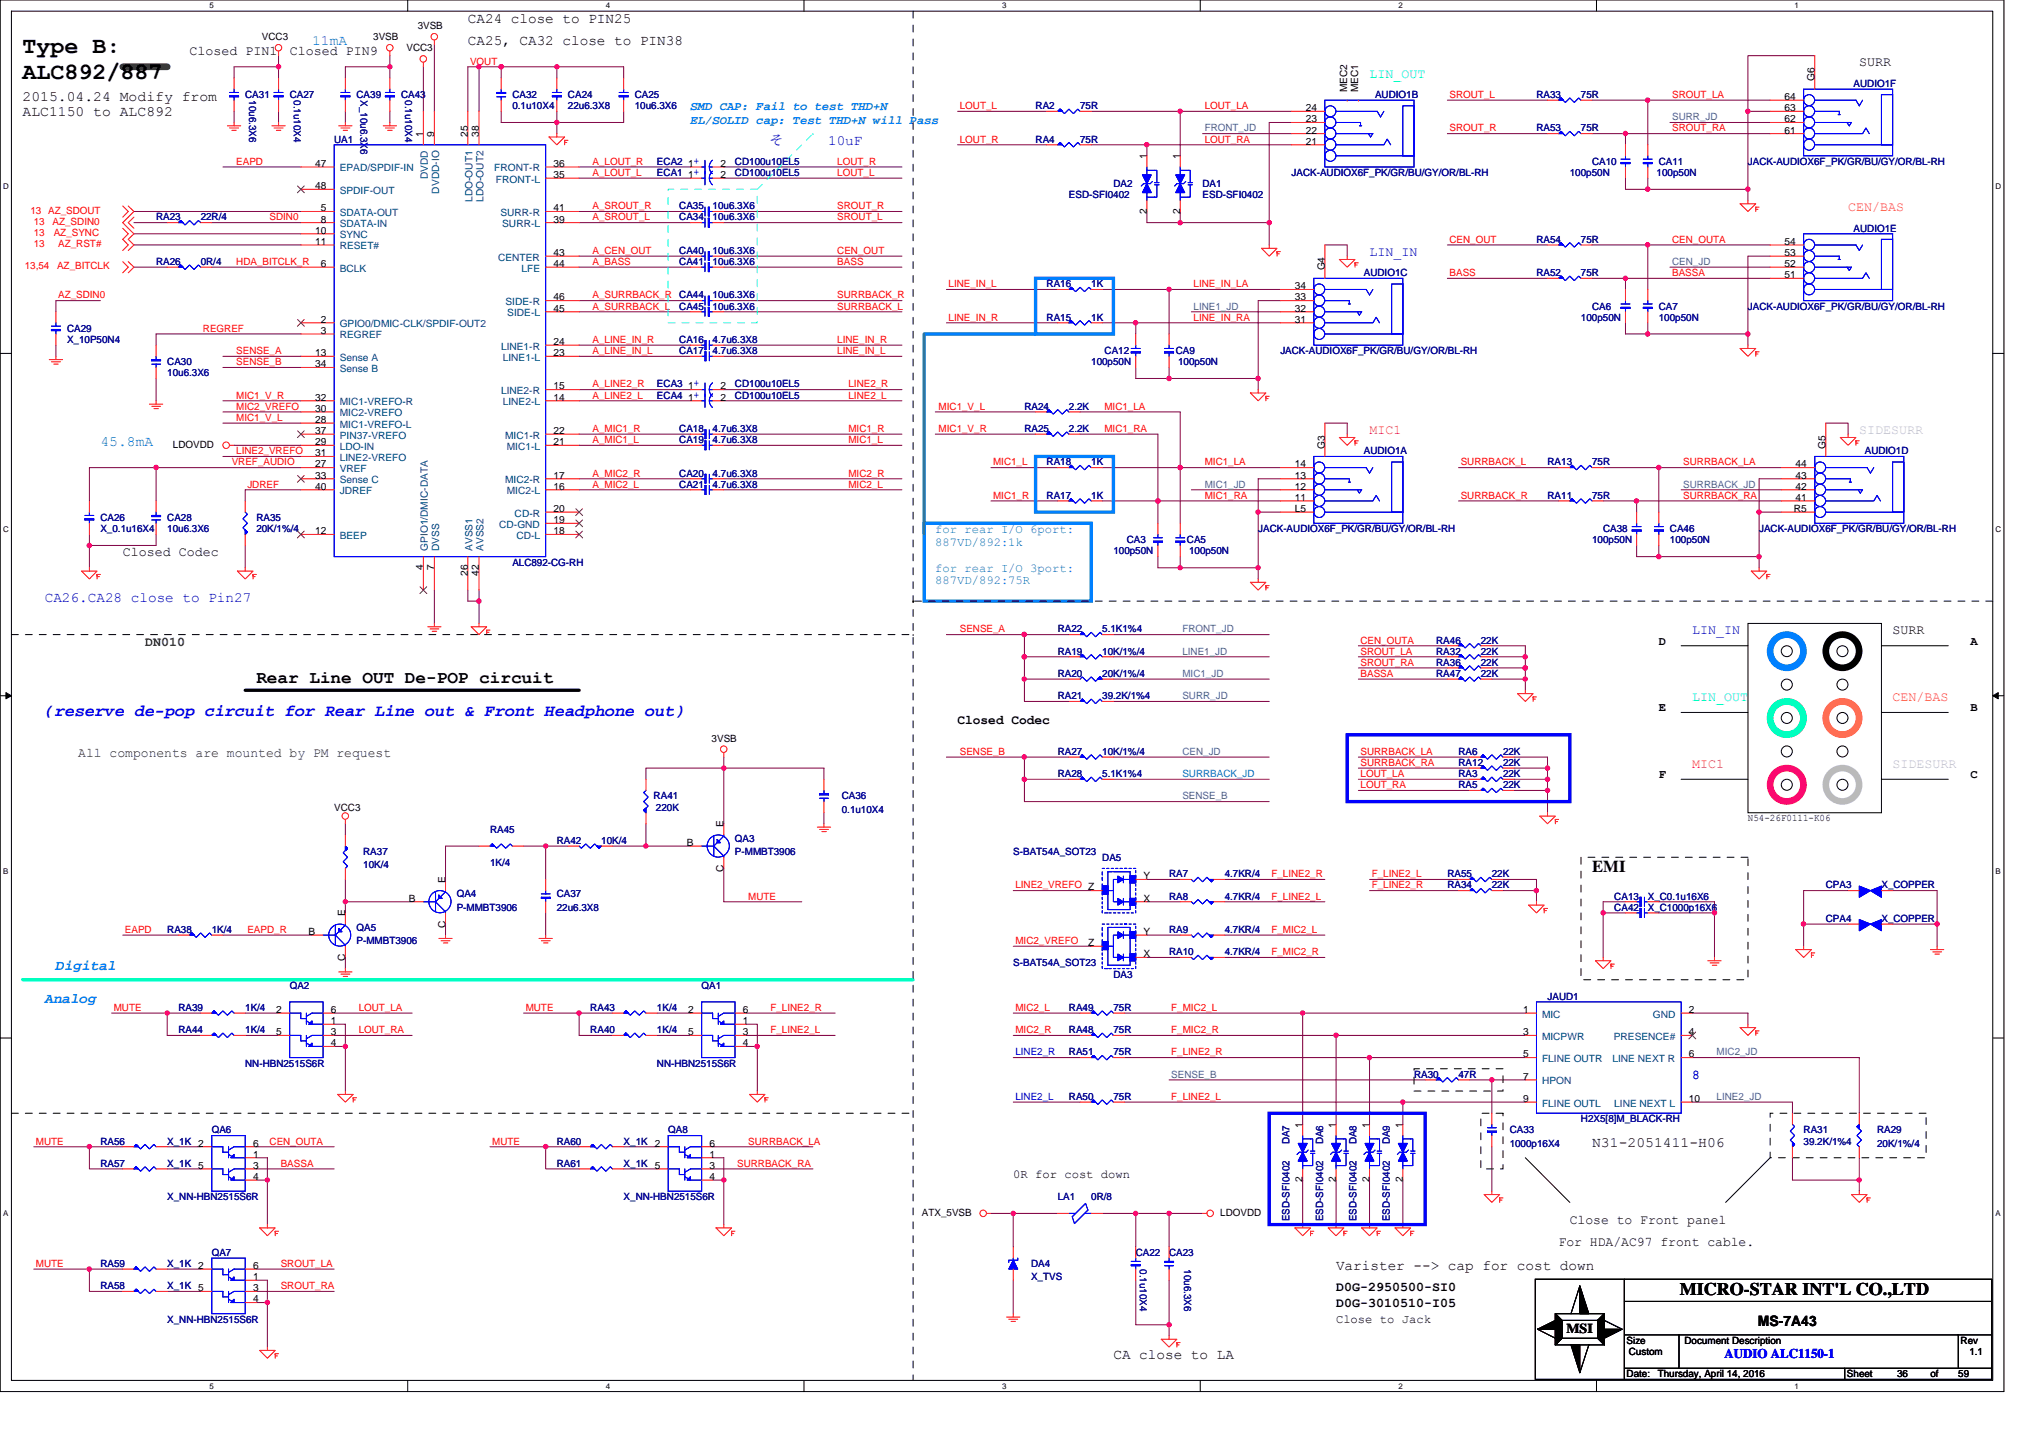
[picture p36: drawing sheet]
<svg xmlns="http://www.w3.org/2000/svg" width="297mm" height="210mm" viewBox="0 0 297 210" stroke-linecap="round" stroke-linejoin="round" font-family="sans-serif">
<defs><g id="words">
<g font-size="3.4">
<text x="3.3" y="7.7">Type B:</text>
<text x="3.3" y="11.6">ALC892/887</text>
</g>
<g font-size="2.6">
<text x="37.4" y="99.7">Rear Line OUT De-POP circuit</text>
<text x="245.3" y="189.2">MICRO-STAR INT'L CO.,LTD</text>
</g>
<text font-size="2.4" fill="#00f" x="6.5" y="104.5">(reserve de-pop circuit for Rear Line out &amp; Front Headphone out)</text>
<text font-size="2.4" x="232.5" y="127.4">EMI</text>
<g font-size="2.1">
<text x="68.3" y="3.3">CA24 close to PIN25</text>
<text x="68.3" y="6.6">CA25, CA32 close to PIN38</text>
<text x="3.3" y="14.7">2015.04.24 Modify from</text>
<text x="3.3" y="16.9">ALC1150 to ALC892</text>
<text x="232.5" y="167.5">N31-2051411-H06</text>
<text x="195.1" y="185.4">Varister --&gt; cap for cost down</text>
<text x="256.7" y="193.6">MS-7A43</text>
<text x="162.6" y="198.4">CA close to LA</text>
</g>
<g font-size="2.1" fill="#0080ff">
<text x="45.6" y="6.6">11mA</text>
<text x="14.7" y="65.1">45.8mA</text>
<text x="8.2" y="141.6">Digital</text>
<text x="6.5" y="146.5">Analog</text>
</g>
<g font-size="2.1" fill="#00f">
<text x="112.2" y="21.2">そ　　 10uF</text>
<text x="6.5" y="87.8">CA26.CA28 close to Pin27</text>
</g>
<text font-size="2" x="228.8" y="194.6">MSI</text>
<g font-size="1.9">
<text x="27.7" y="8.1">Closed PIN1</text>
<text x="42.3" y="8.1">Closed PIN9</text>
<text x="271.5" y="9.7">SURR</text>
<text x="17.9" y="81.2">Closed Codec</text>
<text x="276.4" y="92.6">SURR</text>
<text x="139.8" y="105.7">Closed Codec</text>
<text x="229.3" y="178.8">Close to Front panel</text>
<text x="227.6" y="182">For HDA/AC97 front cable.</text>
<text x="195.1" y="188.6">D0G-2950500-SI0</text>
<text x="195.1" y="190.8">D0G-3010510-I05</text>
</g>
<g font-size="1.9" fill="#00ff40">
<text x="200" y="11.3">LIN_OUT</text>
<text x="247.1" y="102.4">LIN_OUT</text>
</g>
<g font-size="1.9" fill="#ff8000">
<text x="269.9" y="30.8">CEN/BAS</text>
<text x="276.4" y="102.4">CEN/BAS</text>
</g>
<g font-size="1.9" fill="#00f">
<text x="200" y="37.3">LIN_IN</text>
<text x="247.1" y="92.6">LIN_IN</text>
<text x="247.1" y="157.6">8</text>
<text x="251.9" y="198.3">AUDIO ALC1150-1</text>
</g>
<g font-size="1.9" fill="#ff0080">
<text x="200" y="63.4">MIC1</text>
<text x="247.1" y="112.1">MIC1</text>
</g>
<g font-size="1.9" fill="#c0c0c0">
<text x="271.5" y="63.4">SIDESURR</text>
<text x="276.4" y="112.1">SIDESURR</text>
</g>
<g font-size="1.9" fill="#008000">
<text x="21.2" y="94.3">DN010</text>
<text x="11.4" y="110.5">All components are mounted by PM request</text>
</g>
<g font-size="1.8" fill="#0080ff">
<text x="100.8" y="16.1">SMD CAP: Fail to test THD+N</text>
<text x="100.8" y="18.1">EL/SOLID cap: Test THD+N will Pass</text>
<text x="136.6" y="77.8">for rear I/O 6port:</text>
<text x="136.6" y="79.7">887VD/892:1k</text>
<text x="136.6" y="83.5">for rear I/O 3port:</text>
<text x="136.6" y="85.3">887VD/892:75R</text>
</g>
<g font-size="1.8">
<text x="242.2" y="94.1">D</text>
<text x="287.8" y="94.1">A</text>
<text x="242.2" y="103.9">E</text>
<text x="287.8" y="103.9">B</text>
<text x="242.2" y="113.6">F</text>
<text x="287.8" y="113.6">C</text>
<text x="148" y="172.1">0R for cost down</text>
<text x="195.1" y="193.2">Close to Jack</text>
</g>
<g font-size="1.5">
<text x="38.2" y="5.9">VCC3</text>
<text x="54.5" y="5.9">3VSB</text>
<text x="61" y="4.2">3VSB</text>
<text x="59.4" y="7.5">VCC3</text>
<text x="265" y="11.9" transform="rotate(-90 265 11.9)">G6</text>
<text x="190.7" y="16.2">24</text>
<text x="190.7" y="17.9">23</text>
<text x="196.7" y="13.5" transform="rotate(-90 196.7 13.5)">MEC2</text>
<text x="198.3" y="13.5" transform="rotate(-90 198.3 13.5)">MEC1</text>
<text x="260.6" y="14.6">64</text>
<text x="260.6" y="16.2">63</text>
<text x="260.6" y="17.9">62</text>
<text x="61.8" y="20" transform="rotate(-90 61.8 20)">1</text>
<text x="63.4" y="20" transform="rotate(-90 63.4 20)">9</text>
<text x="68.3" y="20" transform="rotate(-90 68.3 20)">25</text>
<text x="69.9" y="20" transform="rotate(-90 69.9 20)">38</text>
<text x="167.5" y="23.2" transform="rotate(-90 167.5 23.2)">1</text>
<text x="172.3" y="23.2" transform="rotate(-90 172.3 23.2)">1</text>
<text x="190.7" y="19.5">22</text>
<text x="190.7" y="21.1">21</text>
<text x="260.6" y="19.5">61</text>
<text x="46" y="27.6">48</text>
<text x="46" y="24.4">47</text>
<text x="80.8" y="26">35</text>
<text x="80.8" y="24.4">36</text>
<text x="100.5" y="24.4">1</text>
<text x="100.5" y="26">1</text>
<text x="105.2" y="24.4">2</text>
<text x="105.2" y="26">2</text>
<text x="46" y="34.1">10</text>
<text x="46" y="35.8">11</text>
<text x="46.8" y="30.9">5</text>
<text x="46.8" y="32.5">8</text>
<text x="80.8" y="32.5">39</text>
<text x="80.8" y="30.9">41</text>
<text x="167.5" y="31.2" transform="rotate(-90 167.5 31.2)">2</text>
<text x="172.3" y="31.2" transform="rotate(-90 172.3 31.2)">2</text>
<text x="260.6" y="35.8">54</text>
<text x="46.8" y="39">6</text>
<text x="80.8" y="37.4">43</text>
<text x="80.8" y="39">44</text>
<text x="193.5" y="39.5" transform="rotate(-90 193.5 39.5)">G4</text>
<text x="260.6" y="37.4">53</text>
<text x="260.6" y="39">52</text>
<text x="260.6" y="40.6">51</text>
<text x="46.8" y="47.1">2</text>
<text x="80.8" y="45.5">45</text>
<text x="80.8" y="43.9">46</text>
<text x="189.1" y="42.2">34</text>
<text x="189.1" y="43.9">33</text>
<text x="189.1" y="45.5">32</text>
<text x="189.1" y="47.1">31</text>
<text x="46" y="52">13</text>
<text x="46" y="53.6">34</text>
<text x="46.8" y="48.7">3</text>
<text x="80.8" y="52">23</text>
<text x="80.8" y="50.4">24</text>
<text x="46" y="58.5">32</text>
<text x="80.8" y="58.5">14</text>
<text x="80.8" y="56.9">15</text>
<text x="100.5" y="56.9">1</text>
<text x="100.5" y="58.5">1</text>
<text x="105.2" y="56.9">2</text>
<text x="105.2" y="58.5">2</text>
<text x="25.2" y="65.4">LDOVDD</text>
<text x="46" y="63.4">37</text>
<text x="46" y="60.1">30</text>
<text x="46" y="65">29</text>
<text x="46" y="61.8">28</text>
<text x="80.8" y="65">21</text>
<text x="80.8" y="63.4">22</text>
<text x="193.5" y="65.5" transform="rotate(-90 193.5 65.5)">G3</text>
<text x="266.6" y="65.5" transform="rotate(-90 266.6 65.5)">G5</text>
<text x="46" y="71.5">40</text>
<text x="46" y="69.9">33</text>
<text x="46" y="66.6">31</text>
<text x="46" y="68.3">27</text>
<text x="80.8" y="71.5">16</text>
<text x="80.8" y="69.9">17</text>
<text x="189.1" y="68.3">14</text>
<text x="189.1" y="69.9">13</text>
<text x="189.1" y="71.5">12</text>
<text x="262.2" y="68.3">44</text>
<text x="262.2" y="69.9">43</text>
<text x="262.2" y="71.5">42</text>
<text x="80.8" y="74.8">20</text>
<text x="80.8" y="76.4">19</text>
<text x="189.1" y="73.1">11</text>
<text x="189.1" y="74.8">L5</text>
<text x="262" y="74.8">R5</text>
<text x="262.2" y="73.1">41</text>
<text x="46" y="78">12</text>
<text x="61.8" y="83.2" transform="rotate(-90 61.8 83.2)">4</text>
<text x="63.4" y="83.2" transform="rotate(-90 63.4 83.2)">7</text>
<text x="80.8" y="78">18</text>
<text x="68.3" y="84.1" transform="rotate(-90 68.3 84.1)">26</text>
<text x="69.9" y="84.1" transform="rotate(-90 69.9 84.1)">42</text>
<text x="103.9" y="108.3">3VSB</text>
<text x="48.8" y="118.4">VCC3</text>
<text x="255.3" y="119.8">N54-26F0111-K06</text>
<text x="100.3" y="123.5">B</text>
<text x="105.7" y="120.8" transform="rotate(-90 105.7 120.8)">E</text>
<text x="59.7" y="131.7">B</text>
<text x="65" y="128.9" transform="rotate(-90 65 128.9)">E</text>
<text x="105.7" y="127.4" transform="rotate(-90 105.7 127.4)">C</text>
<text x="167" y="128.4">Y</text>
<text x="167" y="131.7">X</text>
<text x="45" y="136.5">B</text>
<text x="50.4" y="133.8" transform="rotate(-90 50.4 133.8)">E</text>
<text x="65" y="135.5" transform="rotate(-90 65 135.5)">C</text>
<text x="167" y="136.5">Y</text>
<text x="50.4" y="140.4" transform="rotate(-90 50.4 140.4)">C</text>
<text x="158.9" y="138.2">Z</text>
<text x="167" y="139.8">X</text>
<text x="40.3" y="147.9">2</text>
<text x="48.3" y="147.9">6</text>
<text x="48.3" y="149.5">1</text>
<text x="100.5" y="147.9">2</text>
<text x="108.5" y="147.9">6</text>
<text x="108.5" y="149.5">1</text>
<text x="222.4" y="147.9">1</text>
<text x="246.7" y="147.9">2</text>
<text x="40.3" y="151.2">5</text>
<text x="48.3" y="152.8">4</text>
<text x="48.3" y="151.2">3</text>
<text x="100.5" y="151.2">5</text>
<text x="108.5" y="152.8">4</text>
<text x="108.5" y="151.2">3</text>
<text x="222.4" y="154.4">5</text>
<text x="222.4" y="151.2">3</text>
<text x="246.7" y="151.2">4</text>
<text x="246.7" y="154.4">6</text>
<text x="222.4" y="160.9">9</text>
<text x="222.4" y="157.7">7</text>
<text x="246.7" y="160.9">10</text>
<text x="37" y="167.4">6</text>
<text x="103.6" y="167.4">6</text>
<text x="190.2" y="164.7" transform="rotate(-90 190.2 164.7)">1</text>
<text x="195.1" y="164.7" transform="rotate(-90 195.1 164.7)">1</text>
<text x="200" y="164.7" transform="rotate(-90 200 164.7)">1</text>
<text x="204.8" y="164.7" transform="rotate(-90 204.8 164.7)">1</text>
<text x="37" y="172.3">4</text>
<text x="37" y="169">1</text>
<text x="37" y="170.7">3</text>
<text x="103.6" y="172.3">4</text>
<text x="103.6" y="169">1</text>
<text x="103.6" y="170.7">3</text>
<text x="190.2" y="172.7" transform="rotate(-90 190.2 172.7)">2</text>
<text x="195.1" y="172.7" transform="rotate(-90 195.1 172.7)">2</text>
<text x="200" y="172.7" transform="rotate(-90 200 172.7)">2</text>
<text x="204.8" y="172.7" transform="rotate(-90 204.8 172.7)">2</text>
<text x="134.6" y="177.5">ATX_5VSB</text>
<text x="178.2" y="177.5">LDOVDD</text>
<text x="37" y="185.3">6</text>
<text x="37" y="190.2">4</text>
<text x="37" y="186.9">1</text>
<text x="37" y="188.6">3</text>
<text x="237.6" y="196.2">Size</text>
<text x="237.9" y="197.8">Custom</text>
<text x="246" y="196.2">Document Description</text>
<text x="286.3" y="196.2">Rev</text>
<text x="287.6" y="197.8">1.1</text>
<text x="237.6" y="201.1">Date:</text>
<text x="242.1" y="201.1">Thursday, April 14, 2016</text>
<text x="269.7" y="201.1">Sheet</text>
<text x="277" y="201.1">36</text>
<text x="281.9" y="201.1">of</text>
<text x="286" y="201.1">59</text>
</g>
<g font-size="1.5" fill="#f00">
<text x="68.6" y="9.4">VOUT</text>
<text x="140.2" y="15.9">LOUT_L</text>
<text x="175.9" y="15.9">LOUT_LA</text>
<text x="211.7" y="14.3">SROUT_L</text>
<text x="244.2" y="14.3">SROUT_LA</text>
<text x="140.2" y="20.8">LOUT_R</text>
<text x="175.9" y="20.8">LOUT_RA</text>
<text x="211.7" y="19.2">SROUT_R</text>
<text x="244.2" y="19.2">SROUT_RA</text>
<text x="34.5" y="24.1">EAPD</text>
<text x="86.5" y="24.1">A_LOUT_R</text>
<text x="86.5" y="25.7">A_LOUT_L</text>
<text x="122.3" y="25.7">LOUT_L</text>
<text x="122.3" y="24.1">LOUT_R</text>
<text x="4.4" y="31.2">13 AZ_SDOUT</text>
<text x="4.9" y="34.5">13</text>
<text x="4.9" y="32.9">13</text>
<text x="7.7" y="32.9">AZ_SDIN0</text>
<text x="7.8" y="34.5">AZ_SYNC</text>
<text x="39.4" y="32.2">SDIN0</text>
<text x="86.5" y="30.6">A_SROUT_R</text>
<text x="86.5" y="32.2">A_SROUT_L</text>
<text x="122.3" y="30.6">SROUT_R</text>
<text x="122.3" y="32.2">SROUT_L</text>
<text x="211.7" y="35.5">CEN_OUT</text>
<text x="244.2" y="35.5">CEN_OUTA</text>
<text x="3.6" y="39.3">13,54</text>
<text x="4.9" y="36.1">13</text>
<text x="8.3" y="39.3">AZ_BITCLK</text>
<text x="8.5" y="36.1">AZ_RST#</text>
<text x="34.5" y="38.7">HDA_BITCLK_R</text>
<text x="86.5" y="38.7">A_BASS</text>
<text x="86.5" y="37.1">A_CEN_OUT</text>
<text x="122.3" y="37.1">CEN_OUT</text>
<text x="122.3" y="38.7">BASS</text>
<text x="138.5" y="42">LINE_IN_L</text>
<text x="174.3" y="42">LINE_IN_LA</text>
<text x="211.7" y="40.3">BASS</text>
<text x="244.2" y="40.3">BASSA</text>
<text x="8.5" y="43.6">AZ_SDIN0</text>
<text x="86.5" y="45.2">A_SURRBACK_L</text>
<text x="86.5" y="43.6">A_SURRBACK_R</text>
<text x="122.3" y="45.2">SURRBACK_L</text>
<text x="122.3" y="43.6">SURRBACK_R</text>
<text x="138.5" y="46.8">LINE_IN_R</text>
<text x="174.3" y="46.8">LINE_IN_RA</text>
<text x="29.6" y="48.5">REGREF</text>
<text x="34.5" y="53.3">SENSE_B</text>
<text x="34.5" y="51.7">SENSE_A</text>
<text x="86.5" y="51.7">A_LINE_IN_L</text>
<text x="86.5" y="50.1">A_LINE_IN_R</text>
<text x="122.3" y="51.7">LINE_IN_L</text>
<text x="122.3" y="50.1">LINE_IN_R</text>
<text x="34.5" y="59.8">MIC2_VREFO</text>
<text x="34.5" y="58.2">MIC1_V_R</text>
<text x="86.5" y="56.6">A_LINE2_R</text>
<text x="86.5" y="58.2">A_LINE2_L</text>
<text x="123.9" y="56.6">LINE2_R</text>
<text x="123.9" y="58.2">LINE2_L</text>
<text x="137.1" y="59.8">MIC1_V_L</text>
<text x="161.3" y="59.8">MIC1_LA</text>
<text x="34.5" y="61.5">MIC1_V_L</text>
<text x="86.5" y="64.7">A_MIC1_L</text>
<text x="86.5" y="63.1">A_MIC1_R</text>
<text x="123.9" y="64.7">MIC1_L</text>
<text x="123.9" y="63.1">MIC1_R</text>
<text x="137.1" y="63.1">MIC1_V_R</text>
<text x="161.3" y="63.1">MIC1_RA</text>
<text x="33.8" y="68">VREF_AUDIO</text>
<text x="34.5" y="66.3">LINE2_VREFO</text>
<text x="36.1" y="71.2">JDREF</text>
<text x="86.5" y="69.6">A_MIC2_R</text>
<text x="86.5" y="71.2">A_MIC2_L</text>
<text x="123.9" y="71.2">MIC2_L</text>
<text x="123.9" y="69.6">MIC2_R</text>
<text x="145" y="68">MIC1_L</text>
<text x="175.9" y="68">MIC1_LA</text>
<text x="213.3" y="68">SURRBACK_L</text>
<text x="245.8" y="68">SURRBACK_LA</text>
<text x="145" y="72.8">MIC1_R</text>
<text x="175.9" y="72.8">MIC1_RA</text>
<text x="213.3" y="72.8">SURRBACK_R</text>
<text x="245.8" y="72.8">SURRBACK_RA</text>
<text x="140.2" y="92.4">SENSE_A</text>
<text x="198.7" y="94">CEN_OUTA</text>
<text x="198.7" y="95.6">SROUT_LA</text>
<text x="198.7" y="98.8">BASSA</text>
<text x="198.7" y="97.2">SROUT_RA</text>
<text x="140.2" y="110.2">SENSE_B</text>
<text x="198.7" y="113.5">LOUT_LA</text>
<text x="198.7" y="111.8">SURRBACK_RA</text>
<text x="198.7" y="110.2">SURRBACK_LA</text>
<text x="198.7" y="115.1">LOUT_RA</text>
<text x="109.3" y="131.4">MUTE</text>
<text x="148.3" y="129.7">LINE2_VREFO Z</text>
<text x="185.7" y="128.1">F_LINE2_R</text>
<text x="185.7" y="131.4">F_LINE2_L</text>
<text x="200.3" y="128.1">F_LINE2_L</text>
<text x="200.3" y="129.7">F_LINE2_R</text>
<text x="18.2" y="136.2">EAPD</text>
<text x="36.1" y="136.2">EAPD_R</text>
<text x="148.3" y="137.9">MIC2_VREFO</text>
<text x="185.7" y="136.2">F_MIC2_L</text>
<text x="185.7" y="139.5">F_MIC2_R</text>
<text x="16.6" y="147.6">MUTE</text>
<text x="52.4" y="147.6">LOUT_LA</text>
<text x="76.8" y="147.6">MUTE</text>
<text x="112.5" y="147.6">F_LINE2_R</text>
<text x="148.3" y="147.6">MIC2_L</text>
<text x="171" y="147.6">F_MIC2_L</text>
<text x="52.4" y="150.9">LOUT_RA</text>
<text x="112.5" y="150.9">F_LINE2_L</text>
<text x="148.3" y="150.9">MIC2_R</text>
<text x="171" y="154.1">F_LINE2_R</text>
<text x="171" y="150.9">F_MIC2_R</text>
<text x="171" y="160.6">F_LINE2_L</text>
<text x="5.2" y="167.1">MUTE</text>
<text x="39.4" y="167.1">CEN_OUTA</text>
<text x="71.9" y="167.1">MUTE</text>
<text x="109.3" y="167.1">SURRBACK_LA</text>
<text x="41" y="170.4">BASSA</text>
<text x="107.7" y="170.4">SURRBACK_RA</text>
<text x="5.2" y="185">MUTE</text>
<text x="41" y="185">SROUT_LA</text>
<text x="41" y="188.3">SROUT_RA</text>
</g>
<g font-size="1.5" fill="#000080">
<text x="35.8" y="14.3">CA31</text>
<text x="36.4" y="14.6" transform="rotate(90 36.4 14.6)">10u6.3X6</text>
<text x="42.3" y="14.3">CA27</text>
<text x="42.9" y="14.6" transform="rotate(90 42.9 14.6)">0.1u10X4</text>
<text x="52.1" y="14.3">CA39</text>
<text x="52.7" y="14.6" transform="rotate(90 52.7 14.6)">X_10u6.3X6</text>
<text x="58.6" y="14.3">CA43</text>
<text x="59.2" y="14.6" transform="rotate(90 59.2 14.6)">0.1u10X4</text>
<text x="74.8" y="14.3">CA32</text>
<text x="74.8" y="15.9">0.1u10X4</text>
<text x="82.9" y="14.3">CA24</text>
<text x="82.9" y="15.9">22u6.3X8</text>
<text x="92.7" y="14.3">CA25</text>
<text x="92.7" y="15.9">10u6.3X6</text>
<text x="151.2" y="15.9">RA2</text>
<text x="157.7" y="15.9">75R</text>
<text x="200.8" y="14.3">AUDIO1B</text>
<text x="224.4" y="14.3">RA33</text>
<text x="230.9" y="14.3">75R</text>
<text x="270.7" y="12.7">AUDIO1F</text>
<text x="48.8" y="20.8">UA1</text>
<text x="151.2" y="20.8">RA4</text>
<text x="157.7" y="20.8">75R</text>
<text x="224.4" y="19.2">RA53</text>
<text x="230.9" y="19.2">75R</text>
<text x="95.9" y="24.1">ECA2</text>
<text x="95.9" y="25.7">ECA1</text>
<text x="107.3" y="24.1">CD100u10EL5</text>
<text x="107.3" y="25.7">CD100u10EL5</text>
<text x="156.1" y="29">ESD-SFI0402</text>
<text x="162.6" y="27.3">DA2</text>
<text x="175.6" y="27.3">DA1</text>
<text x="175.6" y="29">ESD-SFI0402</text>
<text x="188.6" y="25.7">JACK-AUDIOX6F_PK/GR/BU/GY/OR/BL-RH</text>
<text x="229.3" y="25.7">100p50N</text>
<text x="232.5" y="24.1">CA10</text>
<text x="241.9" y="25.7">100p50N</text>
<text x="242.2" y="24.1">CA11</text>
<text x="255.3" y="24.1">JACK-AUDIOX6F_PK/GR/BU/GY/OR/BL-RH</text>
<text x="22.8" y="32.2">RA23</text>
<text x="29.3" y="32.2">22R/4</text>
<text x="99.2" y="32.2">CA34</text>
<text x="99.2" y="30.6">CA35</text>
<text x="104.1" y="32.2">10u6.3X6</text>
<text x="104.1" y="30.6">10u6.3X6</text>
<text x="224.4" y="35.5">RA54</text>
<text x="230.9" y="35.5">75R</text>
<text x="270.7" y="33.8">AUDIO1E</text>
<text x="22.8" y="38.7">RA26</text>
<text x="29.3" y="38.7">0R/4</text>
<text x="99.2" y="38.7">CA41</text>
<text x="99.2" y="37.1">CA40</text>
<text x="104.1" y="38.7">10u6.3X6</text>
<text x="104.1" y="37.1">10u6.3X6</text>
<text x="152.8" y="42">RA16</text>
<text x="159.4" y="42">1K</text>
<text x="199.2" y="40.3">AUDIO1C</text>
<text x="224.4" y="40.3">RA52</text>
<text x="230.9" y="40.3">75R</text>
<text x="99.2" y="43.6">CA44</text>
<text x="99.2" y="45.2">CA45</text>
<text x="104.1" y="43.6">10u6.3X6</text>
<text x="104.1" y="45.2">10u6.3X6</text>
<text x="152.8" y="46.8">RA15</text>
<text x="159.4" y="46.8">1K</text>
<text x="230.9" y="46.8">100p50N</text>
<text x="232.5" y="45.2">CA6</text>
<text x="242.2" y="45.2">CA7</text>
<text x="242.2" y="46.8">100p50N</text>
<text x="255.3" y="45.2">JACK-AUDIOX6F_PK/GR/BU/GY/OR/BL-RH</text>
<text x="9.8" y="48.5">CA29</text>
<text x="9.8" y="50.1">X_10P50N4</text>
<text x="24.4" y="53.3">CA30</text>
<text x="99.2" y="50.1">CA16</text>
<text x="99.2" y="51.7">CA17</text>
<text x="104.1" y="50.1">4.7u6.3X8</text>
<text x="104.1" y="51.7">4.7u6.3X8</text>
<text x="159.4" y="53.3">100p50N</text>
<text x="161.3" y="51.7">CA12</text>
<text x="171.7" y="51.7">CA9</text>
<text x="172" y="53.3">100p50N</text>
<text x="187" y="51.7">JACK-AUDIOX6F_PK/GR/BU/GY/OR/BL-RH</text>
<text x="24.4" y="55">10u6.3X6</text>
<text x="95.9" y="56.6">ECA3</text>
<text x="95.9" y="58.2">ECA4</text>
<text x="107.3" y="56.6">CD100u10EL5</text>
<text x="107.3" y="58.2">CD100u10EL5</text>
<text x="149.6" y="59.8">RA24</text>
<text x="156.1" y="59.8">2.2K</text>
<text x="99.2" y="63.1">CA18</text>
<text x="99.2" y="64.7">CA19</text>
<text x="104.1" y="63.1">4.7u6.3X8</text>
<text x="104.1" y="64.7">4.7u6.3X8</text>
<text x="149.6" y="63.1">RA25</text>
<text x="156.1" y="63.1">2.2K</text>
<text x="99.2" y="71.2">CA21</text>
<text x="99.2" y="69.6">CA20</text>
<text x="104.1" y="71.2">4.7u6.3X8</text>
<text x="104.1" y="69.6">4.7u6.3X8</text>
<text x="152.8" y="68">RA18</text>
<text x="159.4" y="68">1K</text>
<text x="199.2" y="66.3">AUDIO1A</text>
<text x="226" y="68">RA13</text>
<text x="232.5" y="68">75R</text>
<text x="272.3" y="66.3">AUDIO1D</text>
<text x="14.7" y="76.1">CA26</text>
<text x="14.7" y="77.7">X_0.1u16X4</text>
<text x="24.4" y="76.1">CA28</text>
<text x="24.4" y="77.7">10u6.3X6</text>
<text x="37.4" y="76.1">RA35</text>
<text x="37.4" y="77.7">20K/1%/4</text>
<text x="152.8" y="72.8">RA17</text>
<text x="159.4" y="72.8">1K</text>
<text x="183.7" y="77.7">JACK-AUDIOX6F_PK/GR/BU/GY/OR/BL-RH</text>
<text x="226" y="72.8">RA11</text>
<text x="232.5" y="72.8">75R</text>
<text x="234.1" y="77.7">CA38</text>
<text x="243.9" y="77.7">CA46</text>
<text x="256.9" y="77.7">JACK-AUDIOX6F_PK/GR/BU/GY/OR/BL-RH</text>
<text x="74.8" y="82.6">ALC892-CG-RH</text>
<text x="162.6" y="81">100p50N</text>
<text x="164.5" y="79.4">CA3</text>
<text x="173.3" y="79.4">CA5</text>
<text x="173.6" y="81">100p50N</text>
<text x="232.5" y="79.4">100p50N</text>
<text x="243.9" y="79.4">100p50N</text>
<text x="154.5" y="92.4">RA22</text>
<text x="154.5" y="95.6">RA19</text>
<text x="161" y="92.4">5.1K1%4</text>
<text x="161" y="95.6">10K/1%/4</text>
<text x="209.7" y="95.6">RA32</text>
<text x="209.7" y="94">RA46</text>
<text x="216.3" y="95.6">22K</text>
<text x="216.3" y="94">22K</text>
<text x="154.5" y="98.8">RA20</text>
<text x="161" y="98.8">20K/1%/4</text>
<text x="209.7" y="98.8">RA47</text>
<text x="209.7" y="97.2">RA36</text>
<text x="216.3" y="98.8">22K</text>
<text x="216.3" y="97.2">22K</text>
<text x="154.5" y="102.1">RA21</text>
<text x="161" y="102.1">39.2K/1%4</text>
<text x="154.5" y="113.5">RA28</text>
<text x="154.5" y="110.2">RA27</text>
<text x="161" y="113.5">5.1K1%4</text>
<text x="161" y="110.2">10K/1%/4</text>
<text x="213" y="113.5">RA3</text>
<text x="213" y="111.9">RA12</text>
<text x="213" y="110.2">RA6</text>
<text x="219.5" y="113.5">22K</text>
<text x="219.5" y="111.9">22K</text>
<text x="219.5" y="110.2">22K</text>
<text x="95.5" y="116.7">RA41</text>
<text x="95.8" y="118.4">220K</text>
<text x="122.9" y="116.7">CA36</text>
<text x="122.9" y="118.7">0.1u10X4</text>
<text x="213" y="115.1">RA5</text>
<text x="219.5" y="115.1">22K</text>
<text x="53" y="124.9">RA37</text>
<text x="71.6" y="121.6">RA45</text>
<text x="81.3" y="123.2">RA42</text>
<text x="87.8" y="123.2">10K/4</text>
<text x="107.3" y="122.9">QA3</text>
<text x="107.3" y="124.9">P-MMBT3906</text>
<text x="148" y="124.9">S-BAT54A_SOT23</text>
<text x="161" y="125.7">DA5</text>
<text x="53" y="126.8">10K/4</text>
<text x="66.7" y="131">QA4</text>
<text x="71.6" y="126.5">1K/4</text>
<text x="81.3" y="131">CA37</text>
<text x="170.7" y="131.4">RA8</text>
<text x="170.7" y="128.1">RA7</text>
<text x="178.9" y="131.4">4.7KR/4</text>
<text x="178.9" y="128.1">4.7KR/4</text>
<text x="211.4" y="128.1">RA55</text>
<text x="211.4" y="129.7">RA34</text>
<text x="217.9" y="128.1">22K</text>
<text x="217.9" y="129.7">22K</text>
<text x="235.8" y="131.4">CA13</text>
<text x="240.6" y="131.4">X_C0.1u16X6</text>
<text x="266.6" y="129.7">CPA3</text>
<text x="274.8" y="129.7">X_COPPER</text>
<text x="24.4" y="136.2">RA38</text>
<text x="30.9" y="136.2">1K/4</text>
<text x="52.1" y="135.9">QA5</text>
<text x="52.1" y="137.9">P-MMBT3906</text>
<text x="66.7" y="133">P-MMBT3906</text>
<text x="81.3" y="133">22u6.3X8</text>
<text x="170.7" y="136.2">RA9</text>
<text x="178.9" y="136.2">4.7KR/4</text>
<text x="235.8" y="133">CA42</text>
<text x="240.6" y="133">X_C1000p16X6</text>
<text x="266.6" y="134.6">CPA4</text>
<text x="274.8" y="134.6">X_COPPER</text>
<text x="148" y="141.1">S-BAT54A_SOT23</text>
<text x="162.6" y="142.7">DA3</text>
<text x="170.7" y="139.5">RA10</text>
<text x="178.9" y="139.5">4.7KR/4</text>
<text x="26.1" y="147.6">RA39</text>
<text x="35.8" y="147.6">1K/4</text>
<text x="42.3" y="144.4">QA2</text>
<text x="86.2" y="147.6">RA43</text>
<text x="95.9" y="147.6">1K/4</text>
<text x="102.5" y="144.4">QA1</text>
<text x="156.1" y="147.6">RA49</text>
<text x="162.6" y="147.6">75R</text>
<text x="226" y="146">JAUD1</text>
<text x="26.1" y="150.9">RA44</text>
<text x="35.8" y="150.9">1K/4</text>
<text x="35.8" y="155.7">NN-HBN2515S6R</text>
<text x="86.2" y="150.9">RA40</text>
<text x="95.9" y="150.9">1K/4</text>
<text x="95.9" y="155.7">NN-HBN2515S6R</text>
<text x="156.1" y="154.1">RA51</text>
<text x="156.1" y="150.9">RA48</text>
<text x="162.6" y="154.1">75R</text>
<text x="162.6" y="150.9">75R</text>
<text x="156.1" y="160.6">RA50</text>
<text x="162.6" y="160.6">75R</text>
<text x="206.5" y="157.4">RA30</text>
<text x="213" y="157.4">47R</text>
<text x="14.7" y="167.1">RA56</text>
<text x="24.4" y="167.1">X_1K 2</text>
<text x="30.9" y="165.5">QA6</text>
<text x="81.3" y="167.1">RA60</text>
<text x="91.1" y="167.1">X_1K 2</text>
<text x="97.6" y="165.5">QA8</text>
<text x="188.3" y="167.1" transform="rotate(-90 188.3 167.1)">DA7</text>
<text x="193.2" y="167.1" transform="rotate(-90 193.2 167.1)">DA6</text>
<text x="198.1" y="167.1" transform="rotate(-90 198.1 167.1)">DA8</text>
<text x="203" y="167.1" transform="rotate(-90 203 167.1)">DA9</text>
<text x="220.5" y="165.5">CA33</text>
<text x="220.5" y="167.4">1000p16X4</text>
<text x="230.9" y="163.9">H2X5[8]M_BLACK-RH</text>
<text x="263.4" y="165.5">RA31</text>
<text x="263.4" y="167.1">39.2K/1%4</text>
<text x="274.1" y="165.5">RA29</text>
<text x="274.1" y="167.4">20K/1%/4</text>
<text x="14.7" y="170.4">RA57</text>
<text x="24.4" y="170.4">X_1K 5</text>
<text x="81.3" y="170.4">RA61</text>
<text x="91.1" y="170.4">X_1K 5</text>
<text x="24.4" y="175.3">X_NN-HBN2515S6R</text>
<text x="91.1" y="175.3">X_NN-HBN2515S6R</text>
<text x="154.5" y="175.3">LA1</text>
<text x="159.4" y="175.3">0R/8</text>
<text x="188.3" y="178.3" transform="rotate(-90 188.3 178.3)">ESD-SFI0402</text>
<text x="193.2" y="178.3" transform="rotate(-90 193.2 178.3)">ESD-SFI0402</text>
<text x="198.1" y="178.3" transform="rotate(-90 198.1 178.3)">ESD-SFI0402</text>
<text x="203" y="178.3" transform="rotate(-90 203 178.3)">ESD-SFI0402</text>
<text x="14.7" y="185">RA59</text>
<text x="24.4" y="185">X_1K 2</text>
<text x="30.9" y="183.4">QA7</text>
<text x="150.6" y="185">DA4</text>
<text x="165.9" y="183.4">CA22</text>
<text x="166.5" y="185.3" transform="rotate(90 166.5 185.3)">0.1u10X4</text>
<text x="170.7" y="183.4">CA23</text>
<text x="172.9" y="185.3" transform="rotate(90 172.9 185.3)">10u6.3X6</text>
<text x="14.7" y="188.3">RA58</text>
<text x="24.4" y="188.3">X_1K 5</text>
<text x="150.6" y="187">X_TVS</text>
<text x="24.4" y="193.1">X_NN-HBN2515S6R</text>
</g>
<g font-size="1.5" fill="#408080">
<text x="244.2" y="17.6">SURR_JD</text>
<text x="175.9" y="19.2">FRONT_JD</text>
<text x="244.2" y="38.7">CEN_JD</text>
<text x="174.3" y="45.2">LINE1_JD</text>
<text x="175.9" y="71.2">MIC1_JD</text>
<text x="245.8" y="71.2">SURRBACK_JD</text>
<text x="172.7" y="95.6">LINE1_JD</text>
<text x="172.7" y="92.4">FRONT_JD</text>
<text x="172.7" y="98.8">MIC1_JD</text>
<text x="172.7" y="102.1">SURR_JD</text>
<text x="172.7" y="110.2">CEN_JD</text>
<text x="172.7" y="116.7">SENSE_B</text>
<text x="250.7" y="154.1">MIC2_JD</text>
<text x="171" y="157.4">SENSE_B</text>
<text x="250.7" y="160.6">LINE2_JD</text>
</g>
<g font-size="1.5" fill="#00f">
<text x="101.3" y="23.9">+</text>
<text x="101.3" y="25.5">+</text>
<text x="101.3" y="56.4">+</text>
<text x="101.3" y="58.1">+</text>
<text x="148.3" y="154.1">LINE2_R</text>
<text x="148.3" y="160.6">LINE2_L</text>
</g>
<g font-size="1.5" fill="#004080">
<text x="49.6" y="28.3">SPDIF-OUT</text>
<text x="49.6" y="25">EPAD/SPDIF-IN</text>
<text x="62.5" y="26.2" transform="rotate(-90 62.5 26.2)">DVDD</text>
<text x="64.1" y="28.3" transform="rotate(-90 64.1 28.3)">DVDD-IO</text>
<text x="69" y="29.5" transform="rotate(-90 69 29.5)">LDO-OUT1</text>
<text x="70.6" y="29.5" transform="rotate(-90 70.6 29.5)">LDO-OUT2</text>
<text x="72.2" y="25">FRONT-R</text>
<text x="72.4" y="26.7">FRONT-L</text>
<text x="49.6" y="31.5">SDATA-OUT</text>
<text x="49.6" y="33.2">SDATA-IN</text>
<text x="49.6" y="34.8">SYNC</text>
<text x="73.1" y="31.5">SURR-R</text>
<text x="73.3" y="33.2">SURR-L</text>
<text x="49.6" y="39.7">BCLK</text>
<text x="49.6" y="36.4">RESET#</text>
<text x="72.7" y="38.1">CENTER</text>
<text x="76.2" y="39.7">LFE</text>
<text x="49.6" y="47.8">GPIO0/DMIC-CLK/SPDIF-OUT2</text>
<text x="73.8" y="44.6">SIDE-R</text>
<text x="74.1" y="46.2">SIDE-L</text>
<text x="49.6" y="49.4">REGREF</text>
<text x="49.6" y="52.7">Sense A</text>
<text x="73.2" y="51.1">LINE1-R</text>
<text x="73.4" y="52.7">LINE1-L</text>
<text x="49.6" y="59.2">MIC1-VREFO-R</text>
<text x="49.6" y="54.3">Sense B</text>
<text x="73.2" y="57.6">LINE2-R</text>
<text x="73.4" y="59.2">LINE2-L</text>
<text x="49.6" y="64.1">PIN37-VREFO</text>
<text x="49.6" y="60.8">MIC2-VREFO</text>
<text x="49.6" y="65.7">LDO-IN</text>
<text x="49.6" y="62.4">MIC1-VREFO-L</text>
<text x="73.8" y="64.1">MIC1-R</text>
<text x="74" y="65.7">MIC1-L</text>
<text x="49.6" y="70.6">Sense C</text>
<text x="49.6" y="67.3">LINE2-VREFO</text>
<text x="49.6" y="68.9">VREF</text>
<text x="73.8" y="70.6">MIC2-R</text>
<text x="49.6" y="72.2">JDREF</text>
<text x="72.9" y="77.1">CD-GND</text>
<text x="74" y="72.2">MIC2-L</text>
<text x="75.2" y="75.4">CD-R</text>
<text x="49.6" y="78.7">BEEP</text>
<text x="62.5" y="80.5" transform="rotate(-90 62.5 80.5)">GPIO1/DMIC-DATA</text>
<text x="64.1" y="80.5" transform="rotate(-90 64.1 80.5)">DVSS</text>
<text x="69" y="80.5" transform="rotate(-90 69 80.5)">AVSS1</text>
<text x="70.6" y="80.5" transform="rotate(-90 70.6 80.5)">AVSS2</text>
<text x="75.4" y="78.7">CD-L</text>
<text x="225.2" y="148.6">MIC</text>
<text x="241.4" y="148.6">GND</text>
<text x="225.2" y="155.1">FLINE OUTR</text>
<text x="225.2" y="151.8">MICPWR</text>
<text x="235.5" y="155.1">LINE NEXT R</text>
<text x="235.7" y="151.8">PRESENCE#</text>
<text x="225.2" y="161.6">FLINE OUTL</text>
<text x="225.2" y="158.3">HPON</text>
<text x="235.7" y="161.6">LINE NEXT L</text>
</g>
<text font-size="1.5" fill="#0080c0" x="172.7" y="113.5">SURRBACK_JD</text>
<g font-size="1.2">
<text x="30.6" y="1.2">5</text>
<text x="88.5" y="1.2">4</text>
<text x="146.3" y="1.2">3</text>
<text x="204.2" y="1.2">2</text>
<text x="262.1" y="1.2">1</text>
<text x=".5" y="27.6">D</text>
<text x="291.4" y="27.6">D</text>
<text x=".5" y="77.6">C</text>
<text x="291.4" y="77.6">C</text>
<text x=".5" y="127.6">B</text>
<text x="291.4" y="127.6">B</text>
<text x=".5" y="177.6">A</text>
<text x="291.4" y="177.6">A</text>
<text x="30.6" y="202.8">5</text>
<text x="88.5" y="202.8">4</text>
<text x="146.3" y="202.8">3</text>
<text x="204.2" y="202.8">2</text>
<text x="262.1" y="202.8">1</text>
</g>
</g></defs>
<path d="M0 0h292.6v203.2h-292.6zM1.7 1.6h289.3v200h-289.3z" fill="none" stroke="#000" stroke-width=".15"/>
<g fill="#fff">
<path d="M30.6 .2h.6v1.3h-.6z"/>
<path d="M30.6 201.8h.6v1.3h-.6z"/>
</g>
<path d="M59.5 0v1.6M59.5 201.6v1.6" fill="none" stroke="#000" stroke-width=".15"/>
<g fill="#fff">
<path d="M88.5 .2h.6v1.3h-.6z"/>
<path d="M88.5 201.8h.6v1.3h-.6z"/>
</g>
<path d="M117.4 0v1.6M117.4 201.6v1.6" fill="none" stroke="#000" stroke-width=".15"/>
<g fill="#fff">
<path d="M146.3 .2h.7v1.3h-.7z"/>
<path d="M146.3 201.8h.7v1.3h-.7z"/>
</g>
<path d="M175.3 0v1.6M175.3 201.6v1.6" fill="none" stroke="#000" stroke-width=".15"/>
<g fill="#fff">
<path d="M204.2 .2h.6v1.3h-.6z"/>
<path d="M204.2 201.8h.6v1.3h-.6z"/>
</g>
<path d="M233.1 0v1.6M233.1 201.6v1.6" fill="none" stroke="#000" stroke-width=".15"/>
<g fill="#fff">
<path d="M262.1 .2h.6v1.3h-.6z"/>
<path d="M262.1 201.8h.6v1.3h-.6z"/>
<path d="M.5 26.6h.8v1.3h-.8z"/>
<path d="M291.4 26.6h.9v1.3h-.9z"/>
<path d="M.5 76.6h.8v1.3h-.8z"/>
<path d="M291.4 76.6h.9v1.3h-.9z"/>
</g>
<path d="M0 51.6h1.7M291 51.6h1.6" fill="none" stroke="#000" stroke-width=".15"/>
<g fill="#fff">
<path d="M.5 126.6h.7v1.3h-.7z"/>
<path d="M291.4 126.6h.8v1.3h-.8z"/>
</g>
<path d="M0 101.6h1.7M291 101.6h1.6" fill="none" stroke="#000" stroke-width=".15"/>
<path d="M.9 101.1l.8 .5-.8 .4zM291 101.6l.8-.5v.9z" fill="#000" stroke="#000" stroke-width=".15"/>
<g fill="#fff">
<path d="M.5 176.6h.7v1.2h-.7z"/>
<path d="M291.4 176.6h.8v1.2h-.8z"/>
</g>
<g fill="none" stroke="#000" stroke-width=".15">
<path d="M245.5 94.3h9.8M255.3 91h19.5v27.7h-19.5zM274.8 94.3h9.7M245.5 104h9.8M245.5 113.8h9.8M274.8 104h9.7M274.8 113.8h9.7M0 151.6h1.7M291 151.6h1.6M222.8 169.1l6.5 6.5M258.5 169.1l-6.5 6.5M224.2 186.8h66.7v14.6h-66.7z"/>
<path d="M224.5 194.1l2.6 1.3M227.1 191.8h7.2v4.6h-7.2zM227.1 191.8l1 1M228.1 192.8h5.2v2.6h-5.2zM228.1 195.4l-1 1M230.7 187.8l-1.3 4M232 196.4l-1.3 4M233.3 195.4l1 1M234.3 192.8l2.6 1.3M234.3 191.8l-1 1M237.2 199.8h53.7M237.2 194.9h53.7"/>
<path d="M237.2 190h53.7M237.2 186.8v14.6M245.2 194.9v4.9M269.4 199.8v1.6M286 194.9v4.9"/>
<circle cx="260.9" cy="100" r=".8"/>
<circle cx="260.9" cy="95.1" r=".8"/>
<circle cx="269.1" cy="100" r=".8"/>
<circle cx="269.1" cy="95.1" r=".8"/>
<circle cx="260.9" cy="114.6" r=".8"/>
<circle cx="260.9" cy="109.7" r=".8"/>
<circle cx="260.9" cy="104.8" r=".8"/>
<circle cx="269.1" cy="114.6" r=".8"/>
<circle cx="269.1" cy="104.8" r=".8"/>
<circle cx="269.1" cy="109.7" r=".8"/>
</g>
<g fill="none" stroke="#800040" stroke-width=".15">
<path d="M34.2 16.3v1.6M40.7 16.3v1.6M40.7 9.8h-6.5v1.6M40.7 9.8v1.6M40.7 8.1v1.7M50.4 16.3v1.6M56.9 8.1v1.7M56.9 9.8h-6.5v1.6M56.9 16.3v1.6M56.9 9.8v1.6M61.8 9.8v6.5M63.4 6.5v9.8"/>
<path d="M70 9.8h3.2M70 9.8v6.5M70 9.8h-1.7v6.5M73.2 16.3v1.6h8.1M73.2 9.8v1.6M73.2 9.8h8.1M81.3 9.8h9.8v1.6M81.3 17.9v1.6M81.3 16.3v1.6M81.3 9.8v1.6M91.1 16.3v1.6h-9.8M139.8 16.3h13"/>
<path d="M159.4 16.3h13M172.4 16.3h16.2M172.4 16.3v6.5M175.6 19.5h13M188.6 17.9h-3.2v14.6M211.4 14.6h14.6M211.4 19.5h14.6M232.5 14.6h8.1M232.5 19.5h4.9M237.4 19.5h21.1M237.4 19.5v1.6M240.6 14.6v6.5"/>
<path d="M240.6 14.6h17.9M243.9 17.9h14.6M255.3 16.3v11.3M255.3 16.3h3.2M265 8.1h-9.7v8.2M19.6 35.8h24.3M19.6 34.1h24.3M19.6 30.9h24.3M19.6 39h4.8M19.6 32.5h4.8M30.9 39h13M30.9 32.5h13"/>
<path d="M32.6 24.4h11.3M84.6 39h16.2M84.6 37.4h16.2M84.6 30.9h16.2M84.6 32.5h16.2M84.6 24.4h16.2M84.6 26h16.2M105.7 37.4h26M105.7 39h26M105.7 30.9h26M105.7 26h26M105.7 24.4h26"/>
<path d="M105.7 32.5h26M139.8 21.1h13M159.4 21.1h8.1M167.5 30.9v1.6h4.9M167.5 21.1v1.7M167.5 21.1h21.1M172.4 30.9v1.6M172.4 32.5h13M185.4 32.5v3.3M193.5 35.8h3.2v1.6M211.4 35.8h14.6M232.5 35.8h8.1"/>
<path d="M237.4 26v1.6h3.2M240.6 27.6h14.7M240.6 35.8v6.5M240.6 26v1.6M240.6 35.8h17.9M243.9 39h14.6M255.3 27.6v1.7M258.5 37.4h-3.2v11.4M8.2 50.4v1.6M14.7 43.9h-6.5v1.6M22.8 55.3v3.2M32.6 53.7h11.3"/>
<path d="M32.6 52h11.3M32.6 58.5h11.3M43.9 48.8h-21.1v1.6M84.6 56.9h16.2M84.6 52h16.2M84.6 58.5h16.2M84.6 50.4h16.2M84.6 45.5h16.2M84.6 43.9h16.2M105.7 52h26M105.7 56.9h26M105.7 50.4h26"/>
<path d="M105.7 58.5h26M105.7 45.5h26M105.7 43.9h26M138.2 47.1h16.3M138.2 42.3h16.3M161 42.3h9.7M161 47.1h4.9M165.9 53.7v1.6h4.8M165.9 47.1v1.7M165.9 47.1h21.1M170.7 53.7v1.6M170.7 42.3v6.5"/>
<path d="M170.7 42.3h16.3M170.7 55.3h13v1.6M174 45.5h13M187 43.9h-3.3v11.4M211.4 40.6h14.6M232.5 40.6h4.9M237.4 40.6v1.7M237.4 40.6h21.1M237.4 47.1v1.7h3.2M240.6 47.1v1.7M240.6 48.8h14.7M255.3 48.8v1.6"/>
<path d="M13.1 78v1.7M13.1 79.7v3.2M22.8 78v1.7h-9.7M22.8 68.3h-9.7v4.9M22.8 68.3v4.9M22.8 68.3h21.1M32.6 60.2h11.3M32.6 66.7h11.3M32.6 61.8h11.3M34.2 65h9.7M35.8 79.7v3.2M43.9 71.5h-8.1v1.7"/>
<path d="M84.6 69.9h16.2M84.6 71.5h16.2M84.6 65h16.2M84.6 63.4h16.2M105.7 65h26M105.7 71.5h26M105.7 69.9h26M105.7 63.4h26M136.6 60.2h14.6M136.6 63.4h14.6M144.7 68.3h9.8M144.7 73.2h9.8"/>
<path d="M157.7 60.2h14.7v8.1M157.7 63.4h11.4v13M161 68.3h11.4M161 73.2h26M172.4 68.3v8.1M172.4 68.3h14.6M174 71.5h13M183.7 74.8h3.3M183.7 74.8v8.1M187 69.9h-3.3v4.9M193.5 61.8h3.2v1.6M213 73.2h14.6"/>
<path d="M213 68.3h14.6M234.1 68.3h8.1M234.1 73.2h4.9M239 79.7v1.6h3.2M239 73.2v1.6M239 73.2h21.1M242.2 79.7v1.6M242.2 68.3v6.5M242.2 68.3h17.9M245.5 71.5h14.6M256.9 74.8h3.2M256.9 74.8v6.5"/>
<path d="M260.1 69.9h-3.2v4.9M266.6 61.8h3.3v1.6M63.4 86.2v4.8M68.3 86.2v1.6h1.7M70 87.8v3.2M70 86.2v1.6M138.2 92.7h11.4M149.6 95.9v3.3M149.6 92.7v3.2M149.6 99.2v3.2h6.5M149.6 92.7h6.5M149.6 99.2h6.5"/>
<path d="M149.6 95.9h6.5M162.6 95.9h22.8M162.6 92.7h22.8M162.6 99.2h22.8M169.1 81.3v1.6h3.3M172.4 81.3v1.6M172.4 82.9h11.3M183.7 82.9v1.6M198.4 99.2h13M198.4 97.5h13M198.4 94.3h13M198.4 95.9h13"/>
<path d="M217.9 97.5h4.9M217.9 99.2h4.9M217.9 94.3h4.9v1.6M217.9 95.9h4.9M222.8 99.2v1.6M222.8 95.9v1.6M222.8 97.5v1.7M242.2 81.3h14.7M256.9 81.3v1.6M105.7 112.2v8.1M105.7 110.6v1.6M105.7 112.2h-11.4v1.6"/>
<path d="M105.7 112.2h14.6v1.6M120.3 118.7v1.6M138.2 110.6h11.4M149.6 110.6v3.2h6.5M149.6 113.8v3.3h35.8M149.6 110.6h6.5M162.6 113.8h22.8M162.6 110.6h22.8M162.6 102.4h22.8M198.4 115.4h16.2M198.4 113.8h16.2M198.4 112.2h16.2"/>
<path d="M198.4 110.6h16.2M221.1 113.8h4.9M221.1 115.4h4.9M221.1 110.6h4.9v1.6M221.1 112.2h4.9M226 113.8v1.6M226 112.2v1.6M226 115.4v3.3M17.9 136.5h8.2M32.6 136.5h13M50.4 131.7v1.6M50.4 139.8v1.6"/>
<path d="M50.4 120.3v1.6M50.4 128.4v3.3h9.8M65.1 134.9v1.6M70 123.5h-4.9v4.9M76.5 123.5h3.2v4.9M79.7 123.5h3.2M79.7 133.3v3.2M89.4 123.5h4.9M94.3 123.5h6.5M94.3 120.3v3.2M105.7 126.8v4.9h11.4M148 138.2h11.4"/>
<path d="M148 130h11.4M167.5 131.7h4.9M167.5 139.8h4.9M167.5 128.4h4.9M167.5 136.5h4.9M178.9 139.8h14.6M178.9 128.4h14.6M178.9 131.7h14.6M178.9 136.5h14.6M200 128.4h13M200 130h13M219.5 128.4h4.9v3.3"/>
<path d="M219.5 130h4.9M234.1 133.3v6.5M234.1 133.3h3.3M237.4 131.7h-3.3v1.6M242.2 131.7h8.2v1.6M242.2 133.3h8.2v6.5M263.4 134.9v3.3M263.4 134.9h6.5M269.9 130h-6.5v4.9M276.4 130h6.5v4.9M276.4 134.9h6.5M282.9 134.9v3.3"/>
<path d="M16.3 147.9h8.1M24.4 147.9v3.3h4.9M24.4 147.9h4.9M35.8 147.9h4.9M35.8 151.2h4.9M48.8 149.6h1.6v3.2M48.8 152.8h1.6M48.8 147.9h11.4M48.8 151.2h11.4M50.4 152.8v6.5M76.5 147.9h8.1M84.6 147.9h4.8"/>
<path d="M84.6 147.9v3.3h4.8M95.9 147.9h4.9M95.9 151.2h4.9M109 149.6h1.6v3.2M109 152.8h1.6M109 147.9h13M109 151.2h13M110.6 152.8v6.5M148 151.2h9.7M148 147.9h9.7M148 154.4h9.7M164.2 154.4h35.8"/>
<path d="M164.2 151.2h30.9M164.2 147.9h26M170.7 157.7h37.4M190.2 147.9v16.3M190.2 147.9h32.6M195.1 151.2v13M195.1 151.2h27.7M200 154.4h22.8M200 154.4v9.8M214.6 157.7h3.3M217.9 157.7v4.9M217.9 157.7h4.9"/>
<path d="M247.1 147.9h8.2v1.7M247.1 154.4h24.4v8.2M4.9 167.4h8.2M13.1 167.4h4.8M13.1 167.4v3.3h4.8M24.4 167.4h4.9M24.4 170.7h4.9M37.4 172.3h1.6M37.4 169.1h1.6v3.2M37.4 170.7h11.4M37.4 167.4h11.4M39 172.3v6.5"/>
<path d="M71.6 167.4h8.1M79.7 167.4h4.9M79.7 167.4v3.3h4.9M91.1 167.4h4.8M91.1 170.7h4.8M104.1 172.3h1.6M104.1 169.1h1.6v3.2M104.1 170.7h14.6M104.1 167.4h14.6M105.7 172.3v6.5M144.7 177.2h3.3M148 177.2v4.9"/>
<path d="M148 160.9h9.7M148 177.2h6.5M161 177.2h4.9M164.2 160.9h40.7M165.9 177.2h4.8M165.9 177.2v4.9M170.7 177.2h4.9M170.7 177.2v4.9M190.2 172.3v6.5M195.1 172.3v6.5M200 172.3v6.5M204.9 172.3v6.5"/>
<path d="M204.9 160.9v3.3M204.9 160.9h17.9M217.9 167.4v6.5M247.1 160.9h14.7v1.7M261.8 169.1v3.2h9.7M271.5 169.1v3.2M271.5 172.3v1.6M4.9 185.3h8.2M13.1 185.3h4.8M13.1 185.3v3.3h4.8M24.4 185.3h4.9M24.4 188.6h4.9"/>
<path d="M37.4 190.2h1.6M37.4 186.9h1.6v3.3M37.4 188.6h11.4M37.4 185.3h11.4M39 190.2v6.5M148 186.9v4.9M165.9 186.9v6.5h4.8M170.7 186.9v6.5M170.7 193.4v1.7"/>
</g>
<g fill="#f0f" stroke="#f0f" stroke-width=".15">
<circle cx="224.4" cy="130" r=".32"/>
<circle cx="40.7" cy="9.7" r=".31"/>
<circle cx="69.9" cy="87.8" r=".32"/>
<circle cx="69.9" cy="9.7" r=".31"/>
<circle cx="50.4" cy="131.7" r=".31"/>
<circle cx="79.7" cy="123.5" r=".31"/>
<circle cx="105.7" cy="112.2" r=".32"/>
<circle cx="94.3" cy="123.5" r=".31"/>
<circle cx="110.6" cy="152.8" r=".32"/>
<circle cx="24.4" cy="147.9" r=".31"/>
<circle cx="50.4" cy="152.8" r=".32"/>
<circle cx="84.6" cy="147.9" r=".31"/>
<circle cx="222.7" cy="97.5" r=".32"/>
<circle cx="222.7" cy="99.2" r=".31"/>
<circle cx="222.7" cy="95.9" r=".32"/>
<circle cx="226" cy="113.8" r=".32"/>
<circle cx="217.9" cy="157.7" r=".32"/>
<circle cx="204.8" cy="160.9" r=".32"/>
<circle cx="81.3" cy="17.9" r=".31"/>
<circle cx="195.1" cy="151.2" r=".32"/>
<circle cx="200" cy="154.4" r=".32"/>
<circle cx="13" cy="79.6" r=".32"/>
<circle cx="22.8" cy="68.3" r=".32"/>
<circle cx="81.3" cy="9.7" r=".31"/>
<circle cx="73.2" cy="9.7" r=".31"/>
<circle cx="226" cy="115.4" r=".31"/>
<circle cx="190.2" cy="147.9" r=".31"/>
<circle cx="271.5" cy="172.3" r=".31"/>
<circle cx="282.9" cy="134.9" r=".32"/>
<circle cx="263.4" cy="134.9" r=".32"/>
<circle cx="250.4" cy="133.3" r=".32"/>
<circle cx="234.1" cy="133.3" r=".32"/>
<circle cx="170.7" cy="193.4" r=".32"/>
<circle cx="149.6" cy="110.5" r=".32"/>
<circle cx="149.6" cy="113.8" r=".32"/>
<circle cx="170.7" cy="177.2" r=".32"/>
<circle cx="148" cy="177.2" r=".32"/>
<circle cx="149.6" cy="92.6" r=".32"/>
<circle cx="149.6" cy="95.9" r=".32"/>
<circle cx="149.6" cy="99.2" r=".31"/>
<circle cx="165.8" cy="177.2" r=".32"/>
<circle cx="56.9" cy="9.7" r=".31"/>
<circle cx="256.9" cy="81.3" r=".32"/>
<circle cx="242.2" cy="81.3" r=".32"/>
<circle cx="239" cy="73.1" r=".32"/>
<circle cx="242.2" cy="68.3" r=".32"/>
<circle cx="256.9" cy="74.8" r=".31"/>
<circle cx="172.3" cy="16.3" r=".32"/>
<circle cx="255.2" cy="48.8" r=".32"/>
<circle cx="240.6" cy="48.8" r=".32"/>
<circle cx="237.4" cy="19.5" r=".32"/>
<circle cx="240.6" cy="14.6" r=".32"/>
<circle cx="240.6" cy="27.6" r=".32"/>
<circle cx="255.2" cy="16.3" r=".32"/>
<circle cx="240.6" cy="35.7" r=".32"/>
<circle cx="255.2" cy="27.6" r=".32"/>
<circle cx="237.4" cy="40.6" r=".32"/>
<circle cx="167.5" cy="21.1" r=".32"/>
<circle cx="185.4" cy="32.5" r=".32"/>
<circle cx="172.3" cy="32.5" r=".32"/>
<circle cx="169.1" cy="73.1" r=".32"/>
<circle cx="183.7" cy="55.3" r=".32"/>
<circle cx="170.7" cy="55.3" r=".32"/>
<circle cx="172.3" cy="68.3" r=".32"/>
<circle cx="170.7" cy="42.3" r=".31"/>
<circle cx="183.7" cy="82.9" r=".31"/>
<circle cx="172.3" cy="82.9" r=".31"/>
<circle cx="165.8" cy="47.1" r=".32"/>
<circle cx="183.7" cy="74.8" r=".31"/>
<circle cx="226" cy="112.2" r=".32"/>
<circle cx="13" cy="167.4" r=".32"/>
<circle cx="39.1" cy="172.3" r=".31"/>
<circle cx="13" cy="185.3" r=".32"/>
<circle cx="39" cy="190.2" r=".32"/>
<circle cx="79.7" cy="167.4" r=".32"/>
<circle cx="105.7" cy="172.3" r=".31"/>
</g>
<g fill="none" stroke="#f00" stroke-width=".15">
<path d="M33.2 18.4h2M33.5 18.7h1.3M33.9 19h.6M34.2 17.9v.5M34.2 11.4v1.6M34.2 14.6v1.7M39.7 18.4h2M40 18.7h1.3M40.4 19h.6M40.7 17.9v.5M40.7 7.5v.6M40.7 11.4v1.6"/>
<path d="M40.7 14.6v1.7M49.5 18.4h1.9M49.8 18.7h1.3M50.1 19h.7M50.4 17.9v.5M50.4 11.4v1.6M50.4 14.6v1.7M56 18.4h1.9M56.3 18.7h1.3M56.6 19h.7M56.9 7.5v.6M56.9 17.9v.5"/>
<path d="M56.9 11.4v1.6M56.9 14.6v1.7M61.8 9.1v.7M61.8 16.3v4.8M63.4 5.9v.6M63.4 16.3v4.8M68.3 16.3v4.8M70 16.3v4.8M73.2 11.4v1.6M73.2 14.6v1.7M81.3 19.5v.5M81.3 11.4v1.6"/>
<path d="M81.3 14.6v1.7M91.1 11.4v1.6M91.1 14.6v1.7M152.8 16.3h1.7M157.7 16.3h1.7M188.6 16.3h4.9M188.6 19.5h4.9M188.6 17.9h4.9M196.7 14.6h.1M198.4 14.6h.1M226 14.6h1.6M226 19.5h1.6"/>
<path d="M230.9 14.6h1.6M230.9 19.5h1.6M258.5 16.3h4.9M258.5 14.6h4.9M258.5 19.5h4.9M258.5 17.9h4.9M265 8.1v4.9M17.9 30.1l.8 .8-.8 .8M17.9 38.2l.8 .8-.8 .8M17.9 33.3l.8 .8-.8 .8 .8 .9-.8 .8M18.7 30.1l.9 .8-1.7 1.6 1.7 1.6-.9 .8 .9 .9-.9 .8M18.7 38.2l.9 .8-.9 .8"/>
<path d="M19.6 31.7l-.9 .8 .9 .8M24.4 39h1.7M24.4 32.5h1.7M29.3 39h1.6M29.3 32.5h1.6M43.9 39h4.9M43.9 24.4h4.9M43.9 35.8h4.9M43.9 32.5h4.9M43.9 30.9h4.9M43.9 27.6h4.9M43.9 34.1h4.9"/>
<path d="M79.7 39h4.9M79.7 24.4h4.9M79.7 37.4h4.9M79.7 32.5h4.9M79.7 26h4.9M79.7 30.9h4.9M80.2 20h2.3l-1.2 1.1zM82.5 20.8h.3M82.5 20.5h.4M82.5 20.7v-.2v.6M100.8 39h1.7M100.8 24.4h1.7"/>
<path d="M100.8 37.4h1.7M100.8 32.5h1.7M100.8 26h1.7M100.8 30.9h1.7M104.1 39h1.6M104.1 24.4h1.6M104.1 37.4h1.6M104.1 32.5h1.6M104.1 26h1.6M104.1 30.9h1.6M152.8 21.1h1.7M157.7 21.1h1.7"/>
<path d="M167.5 22.8v1.6M167.5 29.3v1.6M172.4 22.8v1.6M172.4 29.3v1.6M184.2 36.3h2.3l-1.1 1.1zM185.4 35.8v.5M186.5 37.1h.3M186.5 36.7h.5M186.5 36.9v-.2v.7M188.6 21.1h4.9M193.5 35.8v4.8M195.6 37.9h2.3l-1.2 1.1z"/>
<path d="M196.7 37.4v.5M197.9 38.7h.3M197.9 38.4h.5M197.9 38.5v-.1v.6M226 35.8h1.6M230.9 35.8h1.6M237.4 21.1v1.7M237.4 24.4v1.6M240.6 21.1v1.7M240.6 24.4v1.6M254.1 29.8h2.3l-1.1 1.1zM255.3 29.3v.5"/>
<path d="M256.4 30.2h.5M256.4 30.4v-.2v.7M256.4 30.6h.3M258.5 39h4.9M258.5 35.8h4.9M258.5 37.4h4.9M7.2 52.5h1.9M7.5 52.8h1.3M7.8 53.2h.7M8.2 52v.5M8.2 45.5v1.6M8.2 48.8v1.6"/>
<path d="M21.8 59h2M22.2 59.3h1.2M22.5 59.7h.6M22.8 58.5v.5M22.8 50.4v1.6M22.8 53.7v1.6M43.9 47.1h4.9M43.9 52h4.9M43.9 58.5h4.9M43.9 48.8h4.9M43.9 53.7h4.9M79.7 43.9h4.9"/>
<path d="M79.7 45.5h4.9M79.7 50.4h4.9M79.7 56.9h4.9M79.7 52h4.9M79.7 58.5h4.9M100.8 43.9h1.7M100.8 45.5h1.7M100.8 50.4h1.7M100.8 56.9h1.7M100.8 52h1.7M100.8 58.5h1.7M104.1 43.9h1.6"/>
<path d="M104.1 45.5h1.6M104.1 50.4h1.6M104.1 56.9h1.6M104.1 52h1.6M104.1 58.5h1.6M154.5 42.3h1.6M154.5 47.1h1.6M159.4 42.3h1.6M159.4 47.1h1.6M165.9 48.8v1.6M165.9 52v1.7M170.7 48.8v1.6"/>
<path d="M170.7 52v1.7M182.6 57.4h2.3l-1.2 1.1zM183.7 56.9v.5M184.9 58.2h.3M184.9 57.9h.5M184.9 58v-.1v.6M187 42.3h4.9M187 43.9h4.9M187 45.5h4.9M187 47.1h4.9M226 40.6h1.6M230.9 40.6h1.6"/>
<path d="M237.4 42.3v1.6M237.4 45.5v1.6M240.6 42.3v1.6M240.6 45.5v1.6M254.1 50.9h2.3l-1.1 1.1zM255.3 50.4v.5M256.4 51.4h.5M256.4 51.5v-.1v.6M256.4 51.7h.3M258.5 40.6h4.9M13.1 73.2v1.6M13.1 76.4v1.6"/>
<path d="M22.8 73.2v1.6M22.8 76.4v1.6M33.5 65h.7M35.8 73.2v1.6M35.8 78v1.7M43.9 63.4h4.9M43.9 68.3h4.9M43.9 69.9h4.9M43.9 71.5h4.9M43.9 60.2h4.9M43.9 78h4.9M43.9 65h4.9"/>
<path d="M43.9 66.7h4.9M43.9 61.8h4.9M79.7 63.4h4.9M79.7 69.9h4.9M79.7 71.5h4.9M79.7 74.8h4.9M79.7 78h4.9M79.7 76.4h4.9M79.7 65h4.9M100.8 63.4h1.7M100.8 69.9h1.7M100.8 71.5h1.7"/>
<path d="M100.8 65h1.7M104.1 63.4h1.6M104.1 69.9h1.6M104.1 71.5h1.6M104.1 65h1.6M151.2 63.4h1.6M151.2 60.2h1.6M154.5 68.3h1.6M154.5 73.2h1.6M156.1 63.4h1.6M156.1 60.2h1.6M159.4 68.3h1.6"/>
<path d="M159.4 73.2h1.6M169.1 76.4v1.6M169.1 79.7v1.6M172.4 76.4v1.6M172.4 79.7v1.6M187 68.3h4.9M187 69.9h4.9M187 71.5h4.9M187 73.2h4.9M187 74.8h4.9M193.5 61.8v4.9M195.6 63.9h2.3l-1.2 1.1z"/>
<path d="M196.7 63.4v.5M197.9 64.7h.3M197.9 64.4h.5M197.9 64.5v-.1v.6M227.6 68.3h1.7M227.6 73.2h1.7M232.5 68.3h1.6M232.5 73.2h1.6M239 74.8v1.6M239 78v1.7M242.2 74.8v1.6M242.2 78v1.7"/>
<path d="M260.1 68.3h4.9M260.1 69.9h4.9M260.1 71.5h4.9M260.1 73.2h4.9M260.1 74.8h4.9M266.6 61.8v4.9M268.7 63.9h2.3l-1.1 1.1zM269.9 63.4v.5M271 64.7h.4M271 64.4h.5M271 64.5v-.1v.6M11.9 83.4h2.3l-1.1 1.1z"/>
<path d="M13.1 82.9v.5M14.2 83.9h.5M14.2 84.1v-.2v.6M14.2 84.2h.3M34.7 83.4h2.3l-1.2 1.1zM35.8 82.9v.5M37 84.2h.3M37 83.9h.4M37 84.1v-.2v.6M61.8 81.3v4.9M62.5 91.5h1.9M62.8 91.8h1.3"/>
<path d="M63.1 92.2h.7M63.4 91v.5M63.4 81.3v4.9M68.3 81.3v4.9M68.8 91.5h2.3l-1.1 1.2zM70 91v.5M70 81.3v4.9M71.1 92.3h.3M71.1 92h.5M71.1 92.2v-.2v.7M156.1 92.7h1.6M156.1 99.2h1.6"/>
<path d="M156.1 95.9h1.6M161 92.7h1.6M161 99.2h1.6M161 95.9h1.6M182.6 85h2.3l-1.2 1.2zM183.7 84.5v.5M184.9 85.8h.3M184.9 85.5h.5M184.9 85.7v-.2v.7M211.4 99.2h1.6M211.4 95.9h1.6M211.4 94.3h1.6"/>
<path d="M211.4 97.5h1.6M216.3 99.2h1.6M216.3 95.9h1.6M216.3 94.3h1.6M216.3 97.5h1.6M255.8 83.4h2.2l-1.1 1.1zM256.9 82.9v.5M258 83.9h.5M258 84.1v-.2v.6M258 84.2h.4M50.4 119.7v.6M94.3 113.8v1.6"/>
<path d="M94.3 118.7v1.6M105.7 109.9v.7M120.3 113.8v1.6M120.3 117.1v1.6M156.1 102.4h1.6M156.1 113.8h1.6M156.1 110.6h1.6M161 102.4h1.6M161 113.8h1.6M161 110.6h1.6M214.6 113.8h1.7M214.6 112.2h1.7"/>
<path d="M214.6 115.4h1.7M214.6 110.6h1.7M219.5 113.8h1.6M219.5 112.2h1.6M219.5 115.4h1.6M219.5 110.6h1.6M221.6 101.3h2.3l-1.1 1.1zM222.8 100.8v.5M223.9 102.1h.3M223.9 101.8h.5M223.9 101.9v-.1v.6M224.9 119.2h2.2l-1.1 1.1z"/>
<path d="M226 118.7v.5M227.1 120h.4M227.1 119.7h.5M227.1 119.8v-.1v.6M26.1 136.5h1.6M30.9 136.5h1.7M45.6 136.5h1.6M50.4 121.9v1.6M50.4 126.8v1.6M50.4 133.3v1.6M50.4 138.2v1.6M60.2 131.7h1.6"/>
<path d="M64.1 137h1.9M64.4 137.4h1.3M64.7 137.7h.7M65.1 136.5v.5M65.1 128.4v1.6M65.1 133.3v1.6M70 123.5h1.6M74.8 123.5h1.7M78.7 137h2M79.1 137.4h1.2M79.4 137.7h.6M79.7 136.5v.5"/>
<path d="M79.7 128.4v1.6M79.7 131.7v1.6M82.9 123.5h1.7M87.8 123.5h1.6M100.8 123.5h1.7M105.7 120.3v1.6M105.7 125.2v1.6M119.4 120.8h1.9M119.7 121.1h1.3M120 121.4h.7M120.3 120.3v.5M159.4 130h1.6"/>
<path d="M159.4 138.2h1.6M165.9 136.5h1.6M165.9 131.7h1.6M165.9 128.4h1.6M165.9 139.8h1.6M172.4 136.5h1.6M172.4 131.7h1.6M172.4 128.4h1.6M172.4 139.8h1.6M177.2 136.5h1.7M177.2 131.7h1.7M177.2 128.4h1.7"/>
<path d="M177.2 139.8h1.7M213 128.4h1.6M213 130h1.6M217.9 128.4h1.6M217.9 130h1.6M223.2 132.2h2.3l-1.1 1.1zM224.4 131.7v.5M225.5 132.7h.5M225.5 132.8v-.1v.6M225.5 133h.3M234.1 139.8v.5M237.4 131.7h1.6"/>
<path d="M237.4 133.3h1.6M240.6 131.7h1.6M240.6 133.3h1.6M250.4 139.8v.5M262.3 138.7h2.2l-1.1 1.1zM263.4 138.2v.5M264.5 139.5h.4M264.5 139.1h.5M264.5 139.3v-.2v.7M269.9 130h1.6M269.9 134.9h1.6M274.8 130h1.6"/>
<path d="M274.8 134.9h1.6M281.9 138.7h2M282.3 139h1.2M282.6 139.3h.6M282.9 138.2v.5M29.3 147.9h1.6M29.3 151.2h1.6M34.2 147.9h1.6M34.2 151.2h1.6M40.7 147.9h1.6M40.7 151.2h1.6M47.2 152.8h1.6"/>
<path d="M47.2 147.9h1.6M47.2 151.2h1.6M47.2 149.6h1.6M49.3 159.8h2.3l-1.2 1.1zM49.5 141.9h1.9M49.8 142.2h1.3M50.1 142.6h.7M50.4 141.4v.5M50.4 159.3v.5M89.4 147.9h1.7M89.4 151.2h1.7M94.3 147.9h1.6"/>
<path d="M94.3 151.2h1.6M100.8 147.9h1.7M100.8 151.2h1.7M107.3 152.8h1.7M107.3 147.9h1.7M107.3 151.2h1.7M107.3 149.6h1.7M109.4 159.8h2.3l-1.1 1.1zM110.6 159.3v.5M157.7 147.9h1.7M157.7 151.2h1.7M157.7 154.4h1.7"/>
<path d="M162.6 147.9h1.6M162.6 151.2h1.6M162.6 154.4h1.6M208.1 157.7h1.6M213 157.7h1.6M222.8 147.9h1.6M222.8 151.2h1.6M222.8 154.4h1.6M222.8 157.7h1.6M233 140.3h2.3l-1.2 1.1zM235.3 140.8h.5M235.3 140.9v-.1v.6"/>
<path d="M235.3 141.1h.3M245.5 147.9h1.6M245.5 151.2h1.6M245.5 154.4h1.6M249.4 140.3h2M249.7 140.6h1.3M250.1 140.9h.6M254.1 150.1h2.3l-1.1 1.1zM255.3 149.6v.5M256.4 150.5h.5M256.4 150.7v-.2v.7M256.4 150.9h.3"/>
<path d="M17.9 170.7h1.7M17.9 167.4h1.7M22.8 170.7h1.6M22.8 167.4h1.6M29.3 170.7h1.6M29.3 167.4h1.6M35.8 170.7h1.6M35.8 172.3h1.6M35.8 167.4h1.6M35.8 169.1h1.6M37.9 179.3h2.3l-1.2 1.1zM39 178.8v.5"/>
<path d="M40.2 179.8h.5M40.2 180v-.2v.6M51.6 160.6h.3M51.6 160.3h.5M51.6 160.4v-.1v.6M84.6 170.7h1.6M84.6 167.4h1.6M89.4 170.7h1.7M89.4 167.4h1.7M95.9 170.7h1.7M95.9 167.4h1.7M102.5 170.7h1.6"/>
<path d="M102.5 172.3h1.6M102.5 167.4h1.6M102.5 169.1h1.6M104.6 179.3h2.2l-1.1 1.1zM105.7 178.8v.5M106.8 179.8h.5M106.8 180v-.2v.6M111.7 160.6h.4M111.7 160.3h.5M111.7 160.4v-.1v.6M144.1 177.2h.6M154.5 177.2h1.6"/>
<path d="M157.7 160.9h1.7M159.4 177.2h1.6M162.6 160.9h1.6M175.6 177.2h.7M189.1 179.3h2.3l-1.2 1.1zM190.2 178.8v.5M190.2 164.2v1.6M190.2 170.7v1.6M191.4 179.8h.5M191.4 180v-.2v.6M194 179.3h2.3l-1.2 1.1zM195.1 164.2v1.6"/>
<path d="M195.1 170.7v1.6M195.1 178.8v.5M196.3 179.8h.4M196.3 180v-.2v.6M198.9 179.3h2.2l-1.1 1.1zM200 164.2v1.6M200 170.7v1.6M200 178.8v.5M201.1 179.8h.5M201.1 180v-.2v.6M203.7 179.3h2.3l-1.1 1.1zM204.9 164.2v1.6"/>
<path d="M204.9 170.7v1.6M204.9 178.8v.5M206 179.8h.5M206 180v-.2v.6M216.7 174.4h2.3l-1.1 1.2zM217.9 162.6v1.6M217.9 165.8v1.6M217.9 173.9v.5M219 174.9h.5M219 175.1v-.2v.7M219 175.2h.3M222.8 160.9h1.6"/>
<path d="M245.5 160.9h1.6M261.8 162.6v1.6M261.8 167.4v1.7M270.4 174.4h2.3l-1.2 1.2zM271.5 173.9v.5M271.5 162.6v1.6M271.5 167.4v1.7M272.7 175.2h.3M272.7 174.9h.5M272.7 175.1v-.2v.7M17.9 185.3h1.7M17.9 188.6h1.7"/>
<path d="M22.8 185.3h1.6M22.8 188.6h1.6M29.3 185.3h1.6M29.3 188.6h1.6M35.8 190.2h1.6M35.8 185.3h1.6M35.8 188.6h1.6M35.8 186.9h1.6M37.9 197.2h2.3l-1.2 1.1zM39 196.7v.5M40.2 197.7h.5M40.2 197.8v-.1v.6"/>
<path d="M40.2 180.1h.3M40.2 198h.3M106.8 180.1h.4M147 192.3h1.9M147.3 192.6h1.3M147.7 193h.6M148 191.8v.5M148 182.1v1.6M148 185.3v1.6M165.9 182.1v1.6M165.9 185.3v1.6M169.6 195.6h2.3l-1.2 1.1z"/>
<path d="M170.7 195.1v.5M170.7 182.1v1.6M170.7 185.3v1.6M171.9 196.4h.3M171.9 196h.5M171.9 196.2v-.2v.7M191.4 180.1h.3M196.3 180.1h.3M201.1 180.1h.4M206 180.1h.3"/>
<circle cx="40.7" cy="7" r=".48"/>
<circle cx="56.9" cy="7" r=".48"/>
<circle cx="61.8" cy="8.6" r=".48"/>
<circle cx="63.4" cy="5.4" r=".48"/>
<circle cx="33" cy="65" r=".48"/>
<circle cx="50.4" cy="119.2" r=".48"/>
<circle cx="105.7" cy="109.4" r=".48"/>
<circle cx="143.6" cy="177.2" r=".48"/>
<circle cx="176.7" cy="177.2" r=".48"/>
</g>
<g fill="#000" stroke="#000" stroke-width=".15">
<path d="M224.5 194.1l2.6-1.3v1.3zM230.7 187.8l1.3 4h-1.3zM234.3 194.1h2.6l-2.6 1.3zM229.4 196.4h1.3v4z"/>
<path d="M227.1 191.8l1 1v2.6l-1 1z" fill-rule="evenodd"/>
<path d="M227.1 191.8l1 1v2.6l-1 1z" fill-rule="evenodd"/>
<path d="M227.1 191.8l1 1v2.6l-1 1z" fill-rule="evenodd"/>
<path d="M234.3 191.8v4.6l-1-1v-2.6z" fill-rule="evenodd"/>
<path d="M234.3 191.8v4.6l-1-1v-2.6z" fill-rule="evenodd"/>
<path d="M234.3 191.8v4.6l-1-1v-2.6z" fill-rule="evenodd"/>
</g>
<path d="M17.9 9.8h6.5" fill="none" stroke="#008000" stroke-width=".97"/>
<path d="M35.8 100.8h48.8" fill="none" stroke="#000" stroke-width=".49"/>
<path d="M3.3 143.1h130" fill="none" stroke="#0ff" stroke-width=".49"/>
<path d="M118.7 19.5h.1M97.6 27.6h13v19.5h-13zM110.6 27.6l8.1-8.1" fill="none" stroke="#0ff" stroke-width=".15" stroke-dasharray="1 1 1 1 1 1 1 1"/>
<path d="M196.7 107.3h32.6v9.8h-32.6zM185.4 162.6h22.7v16.2h-22.7z" fill="none" stroke="#00f" stroke-width=".49"/>
<path d="M133.3 1.6v200M1.7 92.7h131.6M133.3 87.8h.1M133.3 92.7h.1M291 87.8h-157.7M230.9 125.2h24.4v17.9h-24.4zM206.5 156.1h13v3.2h-13zM1.7 162.6h131.6M216.3 162.6h3.2v8.1h-3.2zM258.5 162.6h22.8v6.5h-22.8z" fill="none" stroke="#000" stroke-width=".15" stroke-dasharray="1 1 1 1 1 1 1 1"/>
<path d="M135 48.8h16.2M151.2 40.6h11.4v8.2h-11.4zM135 76.4h24.4v11.4h-24.4zM151.2 66.7h11.4v8.1h-11.4z" fill="none" stroke="#0080ff" stroke-width=".49"/>
<path d="M135 48.8v29.2" fill="none" stroke="#0080c0" stroke-width=".49"/>
<circle cx="269.1" cy="114.6" r="2.44" fill="none" stroke="#c0c0c0" stroke-width=".97"/>
<circle cx="260.9" cy="95.1" r="2.43" fill="none" stroke="#0080ff" stroke-width=".97"/>
<circle cx="260.9" cy="104.8" r="2.43" fill="none" stroke="#0f0" stroke-width=".97"/>
<circle cx="260.9" cy="114.6" r="2.44" fill="none" stroke="#ff0080" stroke-width=".97"/>
<circle cx="269.1" cy="95.1" r="2.43" fill="none" stroke="#000" stroke-width=".97"/>
<circle cx="269.1" cy="104.8" r="2.43" fill="none" stroke="#ff8000" stroke-width=".97"/>
<g fill="none" stroke="#00f" stroke-width=".15">
<path d="M33.5 14h1.3v.1h-1.3zM33.5 13.5h1.3M34.2 14.1v.5M34.2 13v.5M40 14h1.3v.1h-1.3zM40 13.5h1.3M40.7 14.1v.5M40.7 13v.5M49.8 14h1.3v.1h-1.3zM49.8 13.5h1.3M50.4 14.1v.5M50.4 13v.5"/>
<path d="M56.3 14h1.3v.1h-1.3zM56.3 13.5h1.3M56.9 14.1v.5M56.9 13v.5M72.5 14.1h1.3M72.5 13.5h1.3v.2h-1.3zM73.2 13v.5M73.2 14.1v.5M80.7 14h1.3v.1h-1.3zM80.7 13.5h1.3M81.3 14.1v.5M81.3 13v.5"/>
<path d="M90.4 14h1.3v.1h-1.3zM90.4 13.5h1.3M91.1 14.1v.5M91.1 13v.5M154.5 16.3l.3-.4 .6 .7 .7-.7 .7 .7 .6-.7 .3 .4M193.5 14.6h13v9.8h-13zM195.1 17.9h3.6v.5M198.5 18.4h.4M199.8 19.5l.3 .5 .4-.5h-5.4M202.1 16.3l-.5 .8-.5-.8h-6M204.9 15.5h1.6v7.3h-1.6zM227.6 14.6l.4-.3 .6 .7 .7-.7 .6 .7 .6-.7 .4 .3"/>
<path d="M227.6 19.5l.4-.3 .6 .6 .7-.6 .6 .6 .6-.6 .4 .3M263.4 13h13v9.8h-13zM265 17.9h5.4l-.3 .5-.4-.5M265 19.5h7l.5-.8 .5 .8M265 16.3h3.6v.4M268.4 16.7h.3M272 14.6l-.5 .9-.5-.9h-6M274.8 13.8h1.6v7.3h-1.6zM26.1 32.5l.3-.3 .6 .7 .7-.7 .6 .7 .7-.7 .3 .3M26.1 39l.3-.3 .6 .6 .7-.6 .6 .6 .7-.6 .3 .3M48.8 21.1h30.9v60.2h-30.9zM102.5 24.4h.5"/>
<path d="M102.5 26h.5M102.5 39h.5M102.5 37.4h.5M102.5 32.5h.5M102.5 30.9h.5M103 38.4v1.3M103 23.4v2M103 36.7v1.3M103 25v2M103 31.9v1.3M103 30.2v1.3M103.4 38.4h.2v1.3h-.2z"/>
<path d="M103.4 36.7h.2v1.3h-.2zM103.4 31.9h.2v1.3h-.2zM103.4 30.2h.2v1.3h-.2zM103.6 39h.5M103.6 24.4h.5M103.6 37.4h.5M103.6 26h.5M103.6 32.5h.5M103.6 30.9h.5M104.1 23.4a1.23 1.23 0 0 0-.5 1 1.25 1.25 0 0 0 .4 1M104.1 25a1.3 1.3 0 0 0 0 2M154.5 21.1l.3-.3 .6 .7 .7-.7 .7 .7 .6-.7 .3 .3"/>
<path d="M167.5 28.1v1.2M167.5 24.4v1.1M167.5 24.9h1.4v1.8M168.3 26.5l-.3 .3h-1l-.3 .4M168.6 26.7h.7M168.6 27h.7M168.9 27v1.8h-1.4M172.4 28.1v1.2M172.4 24.4v1.1M172.4 24.9h1.4v1.8M173.2 26.5l-.4 .3h-.9l-.3 .4M173.5 26.7h.6"/>
<path d="M173.5 27h.6M173.8 27v1.8h-1.4M195.1 22.8h11.4M195.1 21.1h7l.5-.8 .5 .8M227.6 35.8l.4-.4 .6 .7 .7-.7 .6 .7 .6-.7 .4 .4M236.7 23.7h1.3v.2h-1.3zM236.7 23.2h1.3M237.4 23.9v.5M237.4 22.8v.4M240 23.2h1.3M240 23.7h1.3v.2h-1.3zM240.6 23.9v.5"/>
<path d="M240.6 22.8v.4M263.4 34.1h13v9.8h-13zM265 39h5.4l-.3 .5-.4-.5M265 37.4h3.6v.5M265 21.1h11.4M268.4 37.9h.3M272 35.8l-.5 .8-.5-.8h-6M274.8 34.9h1.6v7.4h-1.6zM7.5 48.1h1.3v.2h-1.3zM7.5 47.6h1.3M8.2 48.3v.5M8.2 47.1v.5"/>
<path d="M22.2 52.5h1.2v.2h-1.2zM22.2 53.2h1.2M22.8 52v.5M22.8 53.2v.5M102.5 50.4h.5M102.5 56.9h.5M102.5 52h.5M102.5 58.5h.5M102.5 43.9h.5M102.5 45.5h.5M103 43.2v1.4M103 49.7h.1v1.4h-.1z"/>
<path d="M103 55.9v2M103 51.4h.1v1.3h-.1zM103 57.6v1.9M103 44.9v1.3M103.4 43.2h.2v1.4h-.2zM103.4 44.9h.2v1.3h-.2zM103.6 49.7v1.4M103.6 50.4h.5M103.6 51.4v1.3M103.6 52h.5M103.6 43.9h.5M103.6 56.9h.5"/>
<path d="M103.6 58.5h.5M103.6 45.5h.5M104.1 55.9a1.23 1.23 0 0 0-.5 1 1.25 1.25 0 0 0 .4 1M104.1 57.5a1.3 1.3 0 0 0 0 2M156.1 42.3l.3-.3 .7 .6 .6-.6 .7 .6 .6-.6 .4 .3M156.1 47.1l.3-.3 .7 .7 .6-.7 .7 .7 .6-.7 .4 .3M165.2 51.4h1.3v.1h-1.3zM165.2 50.9h1.3M165.9 51.5v.5M165.9 50.4v.5M170.1 51.4h1.3v.1h-1.3zM170.1 50.9h1.3"/>
<path d="M170.7 51.5v.5M170.7 50.4v.5M191.9 40.6h13v9.8h-13zM193.5 45.5h5.4l-.4 .5-.3-.5M193.5 48.8h11.4M193.5 47.1h7l.5-.8 .5 .8M193.5 43.9h3.6v.5M196.9 44.4h.3M200.5 42.3l-.5 .8-.5-.8h-6M203.2 41.5h1.7v7.3h-1.7zM227.6 40.6l.4-.3 .6 .7 .7-.7 .6 .7 .6-.7 .4 .3M236.7 44.9h1.3v.1h-1.3z"/>
<path d="M236.7 44.4h1.3M237.4 45v.5M237.4 43.9v.5M240 44.4h1.3M240 44.9h1.3v.1h-1.3zM240.6 45v.5M240.6 43.9v.5M265 42.3h11.4M265 40.6h7l.5-.8 .5 .8M12.4 75.8h1.3v.1h-1.3zM12.4 75.3h1.3M13.1 75.9v.5"/>
<path d="M13.1 74.8v.5M22.2 75.3h1.2v.1h-1.2zM22.2 75.9h1.2M22.8 74.8v.5M22.8 75.9v.5M35.8 74.8l.3 .3-.6 .7 .6 .6-.6 .7 .6 .6-.3 .3M102.5 63.4h.5M102.5 71.5h.5M102.5 69.9h.5M102.5 65h.5M103 62.8h.1v1.3h-.1zM103 70.9h.1v1.3h-.1z"/>
<path d="M103 69.3h.1v1.2h-.1zM103 64.4h.1v1.3h-.1zM103.6 62.8v1.3M103.6 63.4h.5M103.6 70.9v1.3M103.6 71.5h.5M103.6 69.3v1.2M103.6 69.9h.5M103.6 64.4v1.3M103.6 65h.5M152.8 60.2l.4-.4 .6 .7 .7-.7 .6 .7 .7-.7 .3 .4M152.8 63.4l.4-.3 .6 .6 .7-.6 .6 .6 .7-.6 .3 .3"/>
<path d="M156.1 68.3l.3-.4 .7 .7 .6-.7 .7 .7 .6-.7 .4 .4M156.1 73.2l.3-.4 .7 .7 .6-.7 .7 .7 .6-.7 .4 .4M168.5 79h1.3v.2h-1.3zM168.5 78.5h1.3M169.1 79.2v.5M169.1 78v.5M171.7 79h1.3v.2h-1.3zM171.7 78.5h1.3M172.4 79.2v.5M172.4 78v.5M191.9 66.7h13v9.7h-13zM193.5 71.5h5.4l-.4 .5-.3-.5"/>
<path d="M193.5 74.8h11.4M193.5 73.2h7l.5-.9 .5 .9M193.5 69.9h3.6v.5M196.9 70.4h.3M200.5 68.3l-.5 .8-.5-.8h-6M203.2 67.5h1.7v7.3h-1.7zM229.3 68.3l.3-.4 .6 .7 .7-.7 .6 .7 .7-.7 .3 .4M229.3 73.2l.3-.4 .6 .7 .7-.7 .6 .7 .7-.7 .3 .4M238.4 77.4h1.3v.2h-1.3zM238.4 76.9h1.3M239 77.6v.4M239 76.4v.5"/>
<path d="M241.6 77.4h1.3v.2h-1.3zM241.6 76.9h1.3M242.2 77.6v.4M242.2 76.4v.5M265 66.7h13v9.7h-13zM266.6 74.8h11.4M266.6 73.2h7l.5-.9 .5 .9M266.6 69.9h3.6v.5M270.1 70.4h.3M271.4 71.5l.3 .5 .3-.5h-5.4M273.6 68.3l-.4 .8-.5-.8h-6.1M276.4 67.5h1.6v7.3h-1.6z"/>
<path d="M157.7 92.7l.3-.4 .7 .7 .7-.7 .6 .7 .7-.7 .3 .4M157.7 95.9l.3-.3 .7 .6 .7-.6 .6 .6 .7-.6 .3 .3M157.7 99.2l.3-.4 .7 .7 .7-.7 .6 .7 .7-.7 .3 .4M213 95.9l.3-.3 .7 .6 .6-.6 .7 .6 .6-.6 .4 .3M213 94.3l.3-.3 .7 .6 .6-.6 .7 .6 .6-.6 .4 .3M213 99.2l.3-.4 .7 .7 .6-.7 .7 .7 .6-.7 .4 .4M213 97.5l.3-.3 .7 .7 .6-.7 .7 .7 .6-.7 .4 .3M94.3 115.4l-.3 .3 .7 .7-.7 .7 .7 .6-.7 .6 .3 .4M119.7 115.9h1.3v.2h-1.3zM119.7 116.6h1.3M120.3 115.4v.5M120.3 116.6v.5"/>
<path d="M157.7 102.4l.3-.3 .7 .6 .7-.6 .6 .6 .7-.6 .3 .3M157.7 113.8l.3-.3 .7 .6 .7-.6 .6 .6 .7-.6 .3 .3M157.7 110.6l.3-.4 .7 .7 .7-.7 .6 .7 .7-.7 .3 .4M216.3 113.8l.3-.3 .6 .6 .7-.6 .6 .6 .7-.6 .3 .3M216.3 112.2l.3-.4 .6 .7 .7-.7 .6 .7 .7-.7 .3 .4M216.3 115.4l.3-.3 .6 .6 .7-.6 .6 .6 .7-.6 .3 .3M216.3 110.6l.3-.4 .6 .7 .7-.7 .6 .7 .7-.7 .3 .4M27.7 136.5l.3-.3 .7 .7 .6-.7 .6 .7 .7-.7 .3 .3M47.2 136.5h1.8M49 135.1v2.9M49.5 135.6l.5 .5h-.5zM50.4 134.9v.2l-1.4 1.4 1.4 1.5v.2"/>
<path d="M50.4 123.5l.4 .4-.7 .6 .7 .7-.7 .6 .7 .7-.4 .3M61.8 131.7h1.8M63.6 130.2v2.9M64.1 130.7l.5 .5h-.5zM65.1 130v.2l-1.5 1.5 1.5 1.4v.2M71.6 123.5l.3-.3 .6 .7 .7-.7 .6 .7 .7-.7 .3 .3M79.1 131h1.2v.2h-1.2zM79.1 130.5h1.2M79.7 131.2v.5M79.7 130v.5M84.6 123.5l.3 .4 .7-.7 .6 .7 .6-.7 .7 .7 .3-.4M102.5 123.5h1.7"/>
<path d="M104.2 122.1v2.9M104.7 122.6l.5 .5h-.5zM105.7 121.9v.2l-1.5 1.4 1.5 1.5v.2M161 126.8h.3M161 127.3v.5M161 128.1v.3M161 128.3v.3M161 129.1v.3M161 129.7v.3M161 130.4v.3M161 131v.4M161 131.7v.3"/>
<path d="M161 132.3v.4M161 133v.3M161 134.9h.3M161 135.4v.5M161 136.2v.3M161 136.4v.3M161 137.2v.3M161 137.9v.3M161 138.5v.3M161 139.1v.4M161 139.8v.3M161.3 133.3h.5"/>
<path d="M161.6 126.8h.3M161.6 134.9h.3M161.8 130h.8M161.8 138.2h.8M161.8 129.4h-.7v1.1h.7M161.8 137.5h-.7v1.2h.7M161.9 133.3h.4M162.3 126.8h.3M162.3 134.9h.3M162.5 127.3h-.7v5.5h3.2v-5.5h-2.4M162.5 135.4h-.7v5.5h3.2v-5.5h-2.4M162.6 133.3h.3"/>
<path d="M162.9 126.8h.4M162.9 134.9h.4M163.3 133.3h.3M163.3 128.4h-.7v3.3h.7M163.3 136.5h-.7v3.3h.7M163.6 126.8h.3M163.6 134.9h.3M163.9 133.3h.3M164.1 131.7h.9M164.1 128.4h.9M164.1 131.2v1M164.1 127.9v1"/>
<path d="M164.1 139.8h.9M164.1 136.5h.9M164.1 139.3v1M164.1 136.1v.9M164.2 130h.1M164.2 138.2h.1M164.4 126.8h-.2h.3M164.4 134.9h-.2h.3M164.5 133.3h.4M164.9 126.8h.3M164.9 134.9h.3M165 127.9h.7v1h-.7"/>
<path d="M165 131.2h.7v1h-.7M165 136.1h.7v.9h-.7M165 139.3h.7v1h-.7M165.2 133.3h.3M165.5 126.8h.4M165.5 134.9h.4M165.9 133v.3M165.9 132.3v.4M165.9 131.7v.3M165.9 131v.4M165.9 130.4v.3M165.9 129.7v.3"/>
<path d="M165.9 129.1v.3M165.9 128.4v.4M165.9 127.8v.3M165.9 127.1v.3M165.9 139.8v.3M165.9 139.1v.4M165.9 138.5v.3M165.9 137.9v.3M165.9 137.2v.3M165.9 136.5v.4M165.9 135.9v.3M165.9 135.3v.3"/>
<path d="M174 139.8l.3 .3 .7-.6 .6 .6 .7-.6 .6 .6 .3-.3M174 131.7l.3 .3 .7-.6 .6 .6 .7-.6 .6 .6 .3-.3M174 136.5l.3 .4 .7-.7 .6 .7 .7-.7 .6 .7 .3-.4M174 128.4l.3 .4 .7-.7 .6 .7 .7-.7 .6 .7 .3-.4M214.6 128.4l.3-.3 .7 .7 .7-.7 .6 .7 .6-.7 .4 .3M214.6 130l.3-.3 .7 .7 .7-.7 .6 .7 .6-.7 .4 .3M239 131.7h.5M239 133.3h.5M239.5 131h.2v1.3h-.2zM239.5 132.7h.2v1.3h-.2zM240.2 131v1.3M240.2 131.7h.4"/>
<path d="M240.2 132.7v1.3M240.2 133.3h.4M30.9 151.2l.4-.3 .6 .6 .7-.6 .6 .6 .7-.6 .3 .3M30.9 147.9l.4-.3 .6 .7 .7-.7 .6 .7 .7-.7 .3 .3M42.3 147.9h1.6v.8h.8M42.3 151.2h1.6v.8h.8M42.3 146.3h4.9v8.1h-4.9zM44.7 147.9v1.7M44.7 151.2v1.6M44.7 149.1l.9 .5h1.6M44.7 152.3l.9 .5h1.6M47.2 147.9h-1.6l-.9 .5"/>
<path d="M47.2 151.2h-1.6l-.9 .5M91.1 151.2l.3-.3 .7 .6 .6-.6 .7 .6 .6-.6 .3 .3M91.1 147.9l.3-.3 .7 .7 .6-.7 .7 .7 .6-.7 .3 .3M102.5 147.9h1.6v.8h.8M102.5 151.2h1.6v.8h.8M102.5 146.3h4.8v8.1h-4.8zM104.9 149.1l.8 .5h1.6M104.9 152.3l.8 .5h1.6M104.9 147.9v1.7M104.9 151.2v1.6M107.3 147.9h-1.6l-.8 .5M107.3 151.2h-1.6l-.8 .5"/>
<path d="M159.4 147.9l.3-.3 .6 .7 .7-.7 .6 .7 .7-.7 .3 .3M159.4 154.4l.3-.3 .6 .7 .7-.7 .6 .7 .7-.7 .3 .3M159.4 151.2l.3-.3 .6 .6 .7-.6 .6 .6 .7-.6 .3 .3M161 140.5v.3M161 141.1v.3M161.3 141.4h.5M161.9 141.4h.4M162.6 141.4h.3M163.3 141.4h.3M163.9 141.4h.3M164.5 141.4h.4M165.2 141.4h.3"/>
<path d="M165.9 141.1v.3M165.9 140.5v.3M209.7 157.7l.4-.3 .6 .6 .7-.6 .6 .6 .7-.6 .3 .3M224.4 146.3h21.1v16.3h-21.1zM19.6 170.7l.3-.3 .6 .6 .7-.6 .6 .6 .7-.6 .3 .3M19.6 167.4l.3-.3 .6 .7 .7-.7 .6 .7 .7-.7 .3 .3M30.9 167.4h1.7v.9h.8M30.9 170.7h1.7v.8h.8M30.9 165.8h4.9v8.1h-4.9zM33.4 167.4v1.7M33.4 170.7v1.6M33.4 168.6l.8 .5h1.6"/>
<path d="M33.4 171.8l.8 .5h1.6M35.8 167.4h-1.6l-.8 .5M35.8 170.7h-1.6l-.8 .5M86.2 170.7l.3-.3 .7 .6 .6-.6 .7 .6 .6-.6 .3 .3M86.2 167.4l.3-.3 .7 .7 .6-.7 .7 .7 .6-.7 .3 .3M97.6 167.4h1.6v.9h.8M97.6 170.7h1.6v.8h.8M97.6 165.8h4.9v8.1h-4.9zM100 168.6l.8 .5h1.7M100 171.8l.8 .5h1.7M100 167.4v1.7M100 170.7v1.6"/>
<path d="M102.5 167.4h-1.7l-.8 .5M102.5 170.7h-1.7l-.8 .5M156.1 177.2h.1M156.1 177.2h1M158.4 177.2h1M158.5 175.7l.4 1-2 2-.3-1zM159.4 160.9l.3-.3 .6 .7 .7-.7 .6 .7 .7-.7 .3 .3M190.2 169.5v1.2M190.2 165.8v1.2M190.2 166.3h1.5v1.8M191 167.9l-.3 .4h-.9l-.4 .3M191.4 168.1h.6"/>
<path d="M191.4 168.4h.6M191.7 168.4v1.8h-1.5M195.1 169.5v1.2M195.1 165.8v1.2M195.1 166.3h1.5v1.8M195.9 167.9l-.3 .4h-1l-.3 .3M196.3 168.1h.6M196.3 168.4h.6M196.6 168.4v1.8h-1.5M200 169.5v1.2M200 165.8v1.2M200 166.3h1.5v1.8"/>
<path d="M200.8 167.9l-.3 .4h-1l-.3 .3M201.1 168.1h.7M201.1 168.4h.7M201.5 168.4v1.8h-1.5M204.9 169.5v1.2M204.9 165.8v1.2M204.9 166.3h1.4v1.8M205.7 167.9l-.3 .4h-1l-.3 .3M206 168.1h.6M206 168.4h.6M206.3 168.4v1.8h-1.4M217.2 164.7h1.3"/>
<path d="M217.2 165.2h1.3v.1h-1.3zM217.9 165.3v.5M217.9 164.2v.5M261.8 164.2l.3 .3-.7 .7 .7 .6-.7 .7 .7 .6-.3 .3M271.5 164.2l-.3 .3 .6 .7-.6 .6 .6 .7-.6 .6 .3 .3M19.6 188.6l.3-.3 .6 .6 .7-.6 .6 .6 .7-.6 .3 .3M19.6 185.3l.3-.3 .6 .7 .7-.7 .6 .7 .7-.7 .3 .3M30.9 185.3h1.7v.8h.8M30.9 188.6h1.7v.8h.8M30.9 183.7h4.9v8.1h-4.9zM33.4 185.3v1.6M33.4 188.6v1.6"/>
<path d="M33.4 186.5l.8 .4h1.6M33.4 189.7l.8 .5h1.6M35.8 185.3h-1.6l-.8 .5M35.8 188.6h-1.6l-.8 .5M148 183.7v.3M148.6 183.7v.3h-1.3v.3M165.2 184.7h1.3v.1h-1.3zM165.2 184.2h1.3M165.9 184.8v.5M165.9 183.7v.5M170.1 184.8h1.3M170.1 184.2h1.3v.1h-1.3z"/>
<path d="M170.7 183.7v.5M170.7 184.8v.5"/>
<circle cx="194.3" cy="19.5" r=".8"/>
<circle cx="194.3" cy="16.3" r=".8"/>
<circle cx="194.3" cy="17.9" r=".8"/>
<circle cx="264.2" cy="14.6" r=".8"/>
<circle cx="264.2" cy="19.5" r=".8"/>
<circle cx="264.2" cy="16.3" r=".8"/>
<circle cx="264.2" cy="17.9" r=".8"/>
<circle cx="194.3" cy="21.1" r=".8"/>
<circle cx="194.3" cy="22.8" r=".8"/>
<circle cx="264.2" cy="39" r=".8"/>
<circle cx="264.2" cy="37.4" r=".8"/>
<circle cx="264.2" cy="21.1" r=".8"/>
<circle cx="264.2" cy="35.7" r=".8"/>
<circle cx="192.7" cy="47.1" r=".8"/>
<circle cx="192.7" cy="48.8" r=".8"/>
<circle cx="192.7" cy="45.5" r=".8"/>
<circle cx="192.7" cy="43.9" r=".8"/>
<circle cx="192.7" cy="42.3" r=".8"/>
<circle cx="264.2" cy="40.6" r=".8"/>
<circle cx="264.2" cy="42.3" r=".8"/>
<circle cx="192.7" cy="71.5" r=".8"/>
<circle cx="192.7" cy="73.1" r=".8"/>
<circle cx="192.7" cy="68.3" r=".8"/>
<circle cx="192.7" cy="69.9" r=".8"/>
<circle cx="192.7" cy="74.8" r=".8"/>
<circle cx="265.8" cy="68.3" r=".8"/>
<circle cx="265.8" cy="69.9" r=".8"/>
<circle cx="265.8" cy="71.5" r=".8"/>
<circle cx="265.8" cy="73.1" r=".8"/>
<circle cx="265.8" cy="74.8" r=".8"/>
<circle cx="49.6" cy="136.5" r="1.61"/>
<circle cx="64.2" cy="131.7" r="1.62"/>
<circle cx="104.9" cy="123.5" r="1.62"/>
</g>
<g fill="#00f" stroke="#00f" stroke-width=".15">
<path d="M105.2 149.6l.5-.5v.5z"/>
<path d="M163.3 131.2l.8 .5-.8 .5z"/>
<path d="M163.3 127.9l.8 .5-.8 .5z"/>
<path d="M33.7 190.2l.5-.5v.5z"/>
<path d="M271.5 129.4l1.7 .6-1.7 1z"/>
<path d="M273.2 130l1.6-.6v1.6z"/>
<path d="M45.1 152.8l.5-.5v.5z"/>
<path d="M199.3 167h1.3l-.6 1.3z"/>
<path d="M200 168.3l.6 1.2h-1.3z"/>
<path d="M204.2 167h1.3l-.6 1.3z"/>
<path d="M204.9 168.3l.6 1.2h-1.3z"/>
<path d="M100.3 169.1l.5-.5v.5z"/>
<path d="M189.6 167h1.3l-.7 1.3z"/>
<path d="M190.2 168.3l.7 1.2h-1.3z"/>
<path d="M163.3 139.3l.8 .5-.8 .5z"/>
<path d="M163.3 136.1l.8 .4-.8 .5z"/>
<path d="M33.7 172.3l.5-.5v.5z"/>
<path d="M271.5 134.3l1.7 .6-1.7 1z"/>
<path d="M273.2 134.9l1.6-.6v1.6z"/>
<path d="M171.7 25.5h1.3l-.6 1.3z"/>
<path d="M172.4 26.8l.6 1.3h-1.3z"/>
<path d="M166.8 25.5h1.3l-.6 1.3z"/>
<path d="M167.5 26.8l.6 1.3h-1.3z"/>
<path d="M148 184l.6 1.3h-1.3z"/>
<path d="M194.5 167h1.3l-.7 1.3z"/>
<path d="M195.1 168.3l.7 1.2h-1.3z"/>
<path d="M27.7 136.5l.3-.3 .3 .3-.3-.3 .3 .3z" fill-rule="evenodd"/>
<path d="M27.7 136.5l.3-.3 .3 .3-.3-.3 .3 .3z" fill-rule="evenodd"/>
<path d="M156.1 42.3l.3-.3 .4 .3-.4-.3 .4 .3z" fill-rule="evenodd"/>
<path d="M156.1 42.3l.3-.3 .4 .3-.4-.3 .4 .3z" fill-rule="evenodd"/>
<path d="M158 92.3l.4 .4h-.7l.3-.4 .4 .4z" fill-rule="evenodd"/>
<path d="M158 92.3l.4 .4h-.7l.3-.4 .4 .4z" fill-rule="evenodd"/>
<path d="M160.3 99.2l.4-.4 .3 .4h-.7l.4-.4z" fill-rule="evenodd"/>
<path d="M160.3 99.2l.4-.4 .3 .4h-.7l.4-.4z" fill-rule="evenodd"/>
<path d="M154.5 21.1l.3-.3 .3 .3-.3-.3 .3 .3z" fill-rule="evenodd"/>
<path d="M154.5 21.1l.3-.3 .3 .3-.3-.3 .3 .3z" fill-rule="evenodd"/>
<path d="M105.2 152.8l.5-.5v.5z" fill-rule="evenodd"/>
<path d="M105.2 152.8l.5-.5v.5z" fill-rule="evenodd"/>
<path d="M157.7 95.9l.3-.3 .4 .3-.4-.3 .4 .3z" fill-rule="evenodd"/>
<path d="M157.7 95.9l.3-.3 .4 .3-.4-.3 .4 .3z" fill-rule="evenodd"/>
<path d="M35.8 77.4l.3 .3-.3 .3v-.6l.3 .3z" fill-rule="evenodd"/>
<path d="M35.8 77.4l.3 .3-.3 .3v-.6l.3 .3z" fill-rule="evenodd"/>
<path d="M213 95.9l.3-.3 .4 .3-.4-.3 .4 .3z" fill-rule="evenodd"/>
<path d="M213 95.9l.3-.3 .4 .3-.4-.3 .4 .3z" fill-rule="evenodd"/>
<path d="M165 131.2h.9v1h-.9z" fill-rule="evenodd"/>
<path d="M165 127.9h.9v1h-.9z" fill-rule="evenodd"/>
<path d="M161 129.4h.8v1.1h-.8z" fill-rule="evenodd"/>
<path d="M165 131.2h.9v1h-.9z" fill-rule="evenodd"/>
<path d="M165 127.9h.9v1h-.9z" fill-rule="evenodd"/>
<path d="M161 129.4h.8v1.1h-.8z" fill-rule="evenodd"/>
<path d="M154.5 16.3l.3-.4 .3 .4-.3-.4 .3 .4z" fill-rule="evenodd"/>
<path d="M154.5 16.3l.3-.4 .3 .4-.3-.4 .3 .4z" fill-rule="evenodd"/>
<path d="M227.6 14.6l.4-.3 .3 .3-.3-.3 .3 .3z" fill-rule="evenodd"/>
<path d="M227.6 14.6l.4-.3 .3 .3-.3-.3 .3 .3z" fill-rule="evenodd"/>
<path d="M30.9 151.2l.4-.3 .3 .3-.3-.3 .3 .3z" fill-rule="evenodd"/>
<path d="M30.9 151.2l.4-.3 .3 .3-.3-.3 .3 .3z" fill-rule="evenodd"/>
<path d="M33.7 186.9l.5-.4v.4z" fill-rule="evenodd"/>
<path d="M33.7 186.9l.5-.4v.4z" fill-rule="evenodd"/>
<path d="M86.5 170.4l.3 .3h-.6l.3-.3 .3 .3z" fill-rule="evenodd"/>
<path d="M86.5 170.4l.3 .3h-.6l.3-.3 .3 .3z" fill-rule="evenodd"/>
<path d="M227.6 19.5l.4-.3 .3 .3-.3-.3 .3 .3z" fill-rule="evenodd"/>
<path d="M227.6 19.5l.4-.3 .3 .3-.3-.3 .3 .3z" fill-rule="evenodd"/>
<path d="M156.4 67.9l.4 .4h-.7l.3-.4 .4 .4z" fill-rule="evenodd"/>
<path d="M156.4 67.9l.4 .4h-.7l.3-.4 .4 .4z" fill-rule="evenodd"/>
<path d="M26.1 32.5l.3-.3 .3 .3-.3-.3 .3 .3z" fill-rule="evenodd"/>
<path d="M26.1 32.5l.3-.3 .3 .3-.3-.3 .3 .3z" fill-rule="evenodd"/>
<path d="M91.4 150.9l.3 .3h-.6l.3-.3 .3 .3z" fill-rule="evenodd"/>
<path d="M91.4 150.9l.3 .3h-.6l.3-.3 .3 .3z" fill-rule="evenodd"/>
<path d="M213.3 94l.4 .3h-.7l.3-.3 .4 .3z" fill-rule="evenodd"/>
<path d="M213.3 94l.4 .3h-.7l.3-.3 .4 .3z" fill-rule="evenodd"/>
<path d="M159.7 147.6l.3 .3h-.6l.3-.3 .3 .3z" fill-rule="evenodd"/>
<path d="M159.7 147.6l.3 .3h-.6l.3-.3 .3 .3z" fill-rule="evenodd"/>
<path d="M261.8 166.8l.3 .3-.3 .3v-.6l.3 .3z" fill-rule="evenodd"/>
<path d="M261.8 166.8l.3 .3-.3 .3v-.6l.3 .3z" fill-rule="evenodd"/>
<path d="M214.6 128.4l.3-.3 .4 .3-.4-.3 .4 .3z" fill-rule="evenodd"/>
<path d="M214.6 128.4l.3-.3 .4 .3-.4-.3 .4 .3z" fill-rule="evenodd"/>
<path d="M227.6 40.6l.4-.3 .3 .3-.3-.3 .3 .3z" fill-rule="evenodd"/>
<path d="M227.6 40.6l.4-.3 .3 .3-.3-.3 .3 .3z" fill-rule="evenodd"/>
<path d="M19.6 170.7l.3-.3 .3 .3-.3-.3 .3 .3z" fill-rule="evenodd"/>
<path d="M19.6 170.7l.3-.3 .3 .3-.3-.3 .3 .3z" fill-rule="evenodd"/>
<path d="M213 99.2l.3-.4 .4 .4-.4-.4 .4 .4z" fill-rule="evenodd"/>
<path d="M213 99.2l.3-.4 .4 .4-.4-.4 .4 .4z" fill-rule="evenodd"/>
<path d="M176.6 139.8h.6l-.3 .3z" fill-rule="evenodd"/>
<path d="M176.6 139.8h.6l-.3 .3z" fill-rule="evenodd"/>
<path d="M271.2 164.5l.3-.3v.6z" fill-rule="evenodd"/>
<path d="M271.2 164.5l.3-.3v.6z" fill-rule="evenodd"/>
<path d="M45.2 149.4l.4-.3v.5h-.5z" fill-rule="evenodd"/>
<path d="M45.2 149.4l.4-.3v.5h-.5z" fill-rule="evenodd"/>
<path d="M19.6 188.6l.3-.3 .3 .3-.3-.3 .3 .3z" fill-rule="evenodd"/>
<path d="M19.6 188.6l.3-.3 .3 .3-.3-.3 .3 .3z" fill-rule="evenodd"/>
<path d="M71.6 123.5l.3-.3 .3 .3-.3-.3 .3 .3z" fill-rule="evenodd"/>
<path d="M71.6 123.5l.3-.3 .3 .3-.3-.3 .3 .3z" fill-rule="evenodd"/>
<path d="M176.6 131.7h.6l-.3 .3z" fill-rule="evenodd"/>
<path d="M176.6 131.7h.6l-.3 .3z" fill-rule="evenodd"/>
<path d="M100.5 172.1l.3-.3v.5h-.5z" fill-rule="evenodd"/>
<path d="M100.5 172.1l.3-.3v.5h-.5z" fill-rule="evenodd"/>
<path d="M94 118.3l.3-.3v.7l-.3-.4 .3-.3z" fill-rule="evenodd"/>
<path d="M94 118.3l.3-.3v.7l-.3-.4 .3-.3z" fill-rule="evenodd"/>
<path d="M214.6 130l.3-.3 .4 .3-.4-.3 .4 .3z" fill-rule="evenodd"/>
<path d="M214.6 130l.3-.3 .4 .3-.4-.3 .4 .3z" fill-rule="evenodd"/>
<path d="M165 139.3h.9v1h-.9z" fill-rule="evenodd"/>
<path d="M165 136.1h.9v.9h-.9z" fill-rule="evenodd"/>
<path d="M161 137.5h.8v1.2h-.8z" fill-rule="evenodd"/>
<path d="M165 139.3h.9v1h-.9z" fill-rule="evenodd"/>
<path d="M165 136.1h.9v.9h-.9z" fill-rule="evenodd"/>
<path d="M161 137.5h.8v1.2h-.8z" fill-rule="evenodd"/>
<path d="M50.4 123.5l.4 .4-.4 .3 .4-.3-.4 .3z" fill-rule="evenodd"/>
<path d="M50.4 123.5l.4 .4-.4 .3 .4-.3-.4 .3z" fill-rule="evenodd"/>
<path d="M33.7 169.1l.5-.5v.5z" fill-rule="evenodd"/>
<path d="M33.7 169.1l.5-.5v.5z" fill-rule="evenodd"/>
<path d="M156.1 47.1l.3-.3 .4 .3-.4-.3 .4 .3z" fill-rule="evenodd"/>
<path d="M156.1 47.1l.3-.3 .4 .3-.4-.3 .4 .3z" fill-rule="evenodd"/>
<path d="M91.1 147.9l.3-.3 .3 .3-.3-.3 .3 .3z" fill-rule="evenodd"/>
<path d="M91.1 147.9l.3-.3 .3 .3-.3-.3 .3 .3z" fill-rule="evenodd"/>
<path d="M158 102.1l.4 .3h-.7l.3-.3 .4 .3z" fill-rule="evenodd"/>
<path d="M158 102.1l.4 .3h-.7l.3-.3 .4 .3z" fill-rule="evenodd"/>
<path d="M159.7 154.1l.3 .3h-.6l.3-.3 .3 .3z" fill-rule="evenodd"/>
<path d="M159.7 154.1l.3 .3h-.6l.3-.3 .3 .3z" fill-rule="evenodd"/>
<path d="M216.6 113.5l.3 .3h-.6l.3-.3 .3 .3z" fill-rule="evenodd"/>
<path d="M216.6 113.5l.3 .3h-.6l.3-.3 .3 .3z" fill-rule="evenodd"/>
<path d="M159.7 150.9l.3 .3h-.6l.3-.3 .3 .3z" fill-rule="evenodd"/>
<path d="M159.7 150.9l.3 .3h-.6l.3-.3 .3 .3z" fill-rule="evenodd"/>
<path d="M229.6 67.9l.3 .4h-.6l.3-.4 .3 .4z" fill-rule="evenodd"/>
<path d="M229.6 67.9l.3 .4h-.6l.3-.4 .3 .4z" fill-rule="evenodd"/>
<path d="M216.6 111.8l.3 .4h-.6l.3-.4 .3 .4z" fill-rule="evenodd"/>
<path d="M216.6 111.8l.3 .4h-.6l.3-.4 .3 .4z" fill-rule="evenodd"/>
<path d="M216.6 115.1l.3 .3h-.6l.3-.3 .3 .3z" fill-rule="evenodd"/>
<path d="M216.6 115.1l.3 .3h-.6l.3-.3 .3 .3z" fill-rule="evenodd"/>
<path d="M229.3 73.2l.3-.4 .3 .4-.3-.4 .3 .4z" fill-rule="evenodd"/>
<path d="M229.3 73.2l.3-.4 .3 .4-.3-.4 .3 .4z" fill-rule="evenodd"/>
<path d="M86.5 167.1l.3 .3h-.6l.3-.3 .3 .3z" fill-rule="evenodd"/>
<path d="M86.5 167.1l.3 .3h-.6l.3-.3 .3 .3z" fill-rule="evenodd"/>
<path d="M157.7 113.8l.3-.3 .4 .3-.4-.3 .4 .3z" fill-rule="evenodd"/>
<path d="M157.7 113.8l.3-.3 .4 .3-.4-.3 .4 .3z" fill-rule="evenodd"/>
<path d="M209.7 157.7l.4-.3 .3 .3-.3-.3 .3 .3z" fill-rule="evenodd"/>
<path d="M209.7 157.7l.4-.3 .3 .3-.3-.3 .3 .3z" fill-rule="evenodd"/>
<path d="M152.8 60.2l.4-.4 .3 .4-.3-.4 .3 .4z" fill-rule="evenodd"/>
<path d="M152.8 60.2l.4-.4 .3 .4-.3-.4 .3 .4z" fill-rule="evenodd"/>
<path d="M26.1 39l.3-.3 .3 .3-.3-.3 .3 .3z" fill-rule="evenodd"/>
<path d="M26.1 39l.3-.3 .3 .3-.3-.3 .3 .3z" fill-rule="evenodd"/>
<path d="M213 97.5l.3-.3 .4 .3-.4-.3 .4 .3z" fill-rule="evenodd"/>
<path d="M213 97.5l.3-.3 .4 .3-.4-.3 .4 .3z" fill-rule="evenodd"/>
<path d="M156.1 73.2l.3-.4 .4 .4-.4-.4 .4 .4z" fill-rule="evenodd"/>
<path d="M156.1 73.2l.3-.4 .4 .4-.4-.4 .4 .4z" fill-rule="evenodd"/>
<path d="M227.6 35.8l.4-.4 .3 .4-.3-.4 .3 .4z" fill-rule="evenodd"/>
<path d="M227.6 35.8l.4-.4 .3 .4-.3-.4 .3 .4z" fill-rule="evenodd"/>
<path d="M19.9 167.1l.3 .3h-.6l.3-.3 .3 .3z" fill-rule="evenodd"/>
<path d="M19.9 167.1l.3 .3h-.6l.3-.3 .3 .3z" fill-rule="evenodd"/>
<path d="M30.9 147.9l.4-.3 .3 .3-.3-.3 .3 .3z" fill-rule="evenodd"/>
<path d="M30.9 147.9l.4-.3 .3 .3-.3-.3 .3 .3z" fill-rule="evenodd"/>
<path d="M19.6 185.3l.3-.3 .3 .3-.3-.3 .3 .3z" fill-rule="evenodd"/>
<path d="M19.6 185.3l.3-.3 .3 .3-.3-.3 .3 .3z" fill-rule="evenodd"/>
<path d="M158 110.2l.4 .4h-.7l.3-.4 .4 .4z" fill-rule="evenodd"/>
<path d="M158 110.2l.4 .4h-.7l.3-.4 .4 .4z" fill-rule="evenodd"/>
<path d="M152.8 63.4l.4-.3 .3 .3-.3-.3 .3 .3z" fill-rule="evenodd"/>
<path d="M152.8 63.4l.4-.3 .3 .3-.3-.3 .3 .3z" fill-rule="evenodd"/>
<path d="M176.6 136.5h.6l-.3 .4z" fill-rule="evenodd"/>
<path d="M176.6 136.5h.6l-.3 .4z" fill-rule="evenodd"/>
<path d="M216.6 110.2l.3 .4h-.6l.3-.4 .3 .4z" fill-rule="evenodd"/>
<path d="M216.6 110.2l.3 .4h-.6l.3-.4 .3 .4z" fill-rule="evenodd"/>
<path d="M159.7 160.6l.3 .3h-.6l.3-.3 .3 .3z" fill-rule="evenodd"/>
<path d="M159.7 160.6l.3 .3h-.6l.3-.3 .3 .3z" fill-rule="evenodd"/>
<path d="M87.2 123.5h.6l-.3 .4z" fill-rule="evenodd"/>
<path d="M87.2 123.5h.6l-.3 .4z" fill-rule="evenodd"/>
<path d="M176.6 128.4h.6l-.3 .4z" fill-rule="evenodd"/>
<path d="M176.6 128.4h.6l-.3 .4z" fill-rule="evenodd"/>
</g>
<g fill="none" stroke="#804000" stroke-width=".15">
<path d="M43.5 27.2l.9 1M44.4 27.2l-1 1M43.5 46.7l.9 .9M44.4 46.7l-1 .9M43.5 77.6l.9 .9M43.5 62.9l.9 1M43.5 69.4l.9 1M44.4 77.6l-1 .9M44.4 62.9l-1 1M44.4 69.4l-1 1M84.1 77.6l1 .9M84.1 75.9l1 1"/>
<path d="M84.1 74.3l1 1M85.1 77.6l-1 .9M85.1 75.9l-1 1M85.1 74.3l-1 1M61.3 85.7l1 1M62.3 85.7l-1 1M246.7 150.7l.9 1M247.6 150.7l-1 1"/>
</g>
<use href="#words"/>
</svg>
